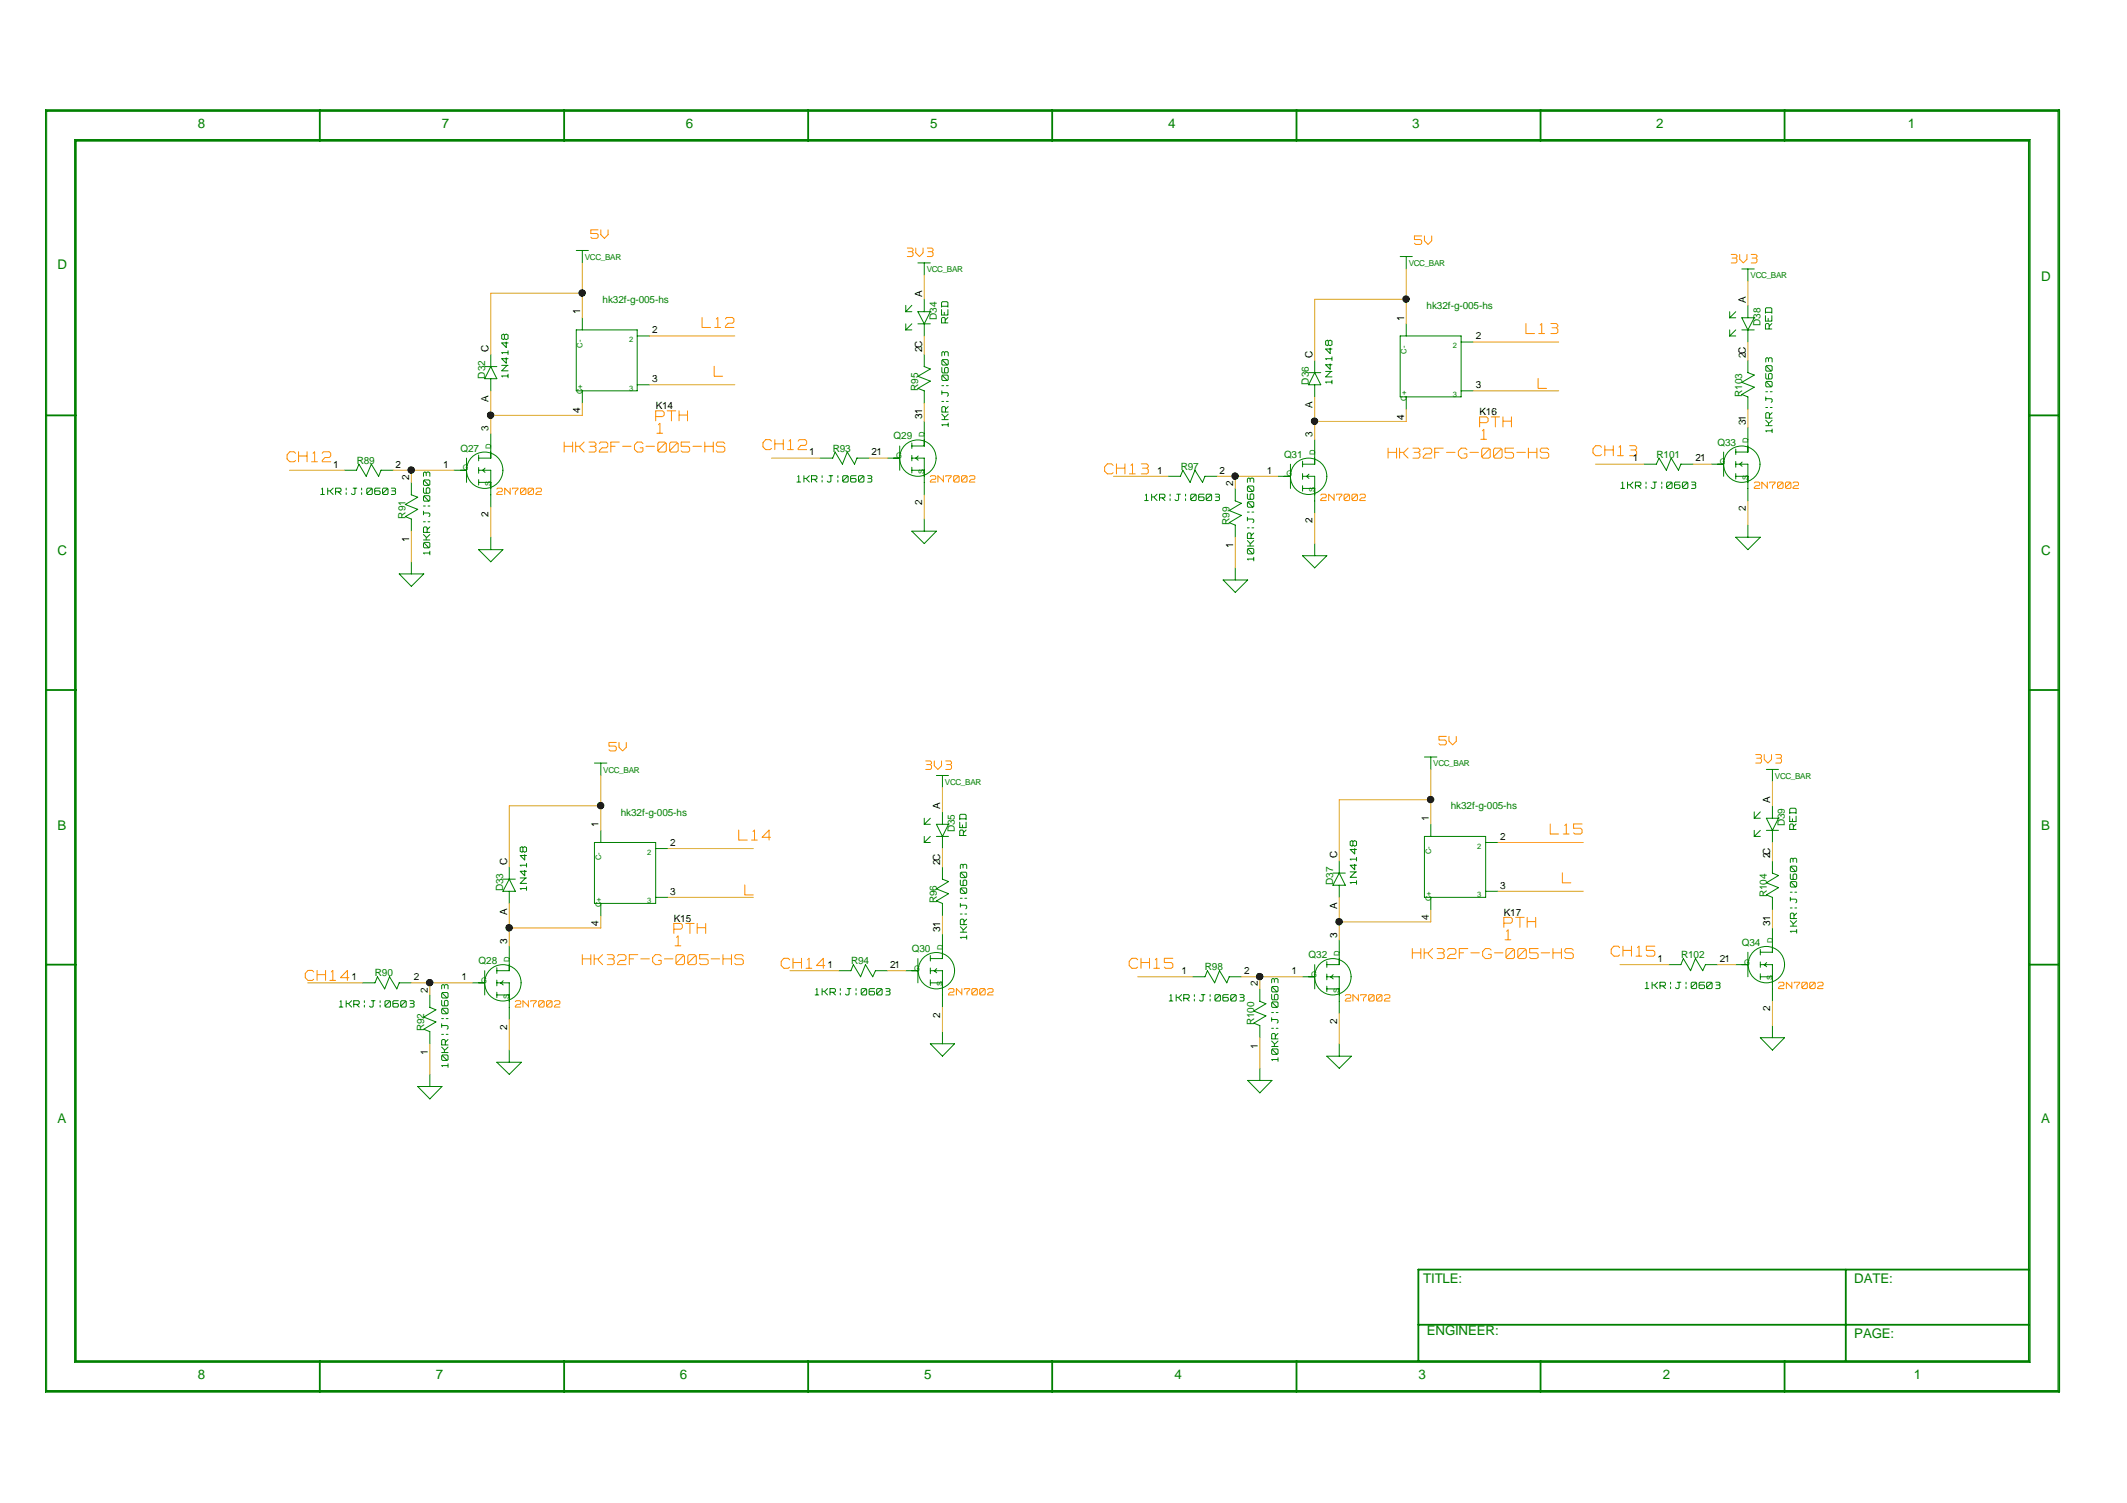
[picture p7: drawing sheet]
<svg xmlns="http://www.w3.org/2000/svg" width="297mm" height="210mm" viewBox="0 0 297 210" stroke-linecap="round" stroke-linejoin="round" font-family="sans-serif">
<defs><g id="words">
<g font-size="2.7" fill="#fff">
<text x="98" y="46">L12</text>
<text x="213.1" y="46.9">L13</text>
<text x="99.7" y="52.8">L</text>
<text x="91.6" y="59.1">PTH</text>
<text x="206.6" y="59.9">PTH</text>
<text x="214.8" y="54.5">L</text>
<text x="40.1" y="64.8">CH12</text>
<text x="78.8" y="63.4">HK32F-G-005-HS</text>
<text x="91.7" y="60.8">1</text>
<text x="106.6" y="63.1">CH12</text>
<text x="193.8" y="64.3">HK32F-G-005-HS</text>
<text x="206.8" y="61.7">1</text>
<text x="222.5" y="63.9">CH13</text>
<text x="154.3" y="66.5">CH13</text>
<text x="103.2" y="117.6">L14</text>
<text x="216.5" y="116.8">L15</text>
<text x="104" y="125.3">L</text>
<text x="218.2" y="123.6">L</text>
<text x="94.1" y="130.7">PTH</text>
<text x="210" y="129.8">PTH</text>
<text x="210.2" y="131.5">1</text>
<text x="42.6" y="137.2">CH14</text>
<text x="81.3" y="135">HK32F-G-005-HS</text>
<text x="94.3" y="132.4">1</text>
<text x="109.1" y="135.5">CH14</text>
<text x="157.7" y="135.5">CH15</text>
<text x="197.2" y="134.2">HK32F-G-005-HS</text>
<text x="225" y="133.8">CH15</text>
</g>
<g font-size="2.3" fill="#fff">
<text x="82.5" y="33.5">5V</text>
<text x="197.5" y="34.3">5V</text>
<text x="126.5" y="36">3V3</text>
<text x="241.6" y="36.9">3V3</text>
<text x="85" y="105.1">5V</text>
<text x="129.1" y="107.7">3V3</text>
<text x="201" y="104.2">5V</text>
<text x="245" y="106.8">3V3</text>
</g>
<g font-size="2" fill="#fff">
<text x="132.7" y="45.1" transform="rotate(-90 132.7 45.1)">RED</text>
<text x="247.8" y="45.9" transform="rotate(-90 247.8 45.9)">RED</text>
<text x="71.3" y="52.8" transform="rotate(-90 71.3 52.8)">1N4148</text>
<text x="186.4" y="53.6" transform="rotate(-90 186.4 53.6)">1N4148</text>
<text x="132.8" y="59.6" transform="rotate(-90 132.8 59.6)">1KR|J|0603</text>
<text x="247.8" y="60.4" transform="rotate(-90 247.8 60.4)">1KR|J|0603</text>
<text x="60.4" y="77.5" transform="rotate(-90 60.4 77.5)">10KR|J|0603</text>
<text x="175.4" y="78.3" transform="rotate(-90 175.4 78.3)">10KR|J|0603</text>
<text x="135.3" y="116.7" transform="rotate(-90 135.3 116.7)">RED</text>
<text x="251.2" y="115.8" transform="rotate(-90 251.2 115.8)">RED</text>
<text x="73.9" y="124.3" transform="rotate(-90 73.9 124.3)">1N4148</text>
<text x="189.8" y="123.5" transform="rotate(-90 189.8 123.5)">1N4148</text>
<text x="135.3" y="131.2" transform="rotate(-90 135.3 131.2)">1KR|J|0603</text>
<text x="251.2" y="130.3" transform="rotate(-90 251.2 130.3)">1KR|J|0603</text>
<text x="62.9" y="149.1" transform="rotate(-90 62.9 149.1)">10KR|J|0603</text>
<text x="178.8" y="148.2" transform="rotate(-90 178.8 148.2)">10KR|J|0603</text>
</g>
<g font-size="1.9" fill="#008000">
<text x="27.6" y="17.9">8</text>
<text x="61.7" y="17.9">7</text>
<text x="95.8" y="17.9">6</text>
<text x="129.9" y="17.9">5</text>
<text x="163.2" y="17.9">4</text>
<text x="197.2" y="17.9">3</text>
<text x="231.3" y="17.9">2</text>
<text x="266.4" y="17.9">1</text>
<text x="8" y="37.5">D</text>
<text x="285" y="39.2">D</text>
<text x="8" y="77.6">C</text>
<text x="285" y="77.6">C</text>
<text x="8" y="115.9">B</text>
<text x="285" y="115.9">B</text>
<text x="8" y="156.8">A</text>
<text x="285" y="156.8">A</text>
<text x="198.8" y="179.2">TITLE:</text>
<text x="259" y="179.2">DATE:</text>
<text x="199.3" y="186.5">ENGINEER:</text>
<text x="259" y="186.8">PAGE:</text>
<text x="27.6" y="192.6">8</text>
<text x="60.9" y="192.6">7</text>
<text x="95" y="192.6">6</text>
<text x="129.1" y="192.6">5</text>
<text x="164" y="192.6">4</text>
<text x="198.1" y="192.6">3</text>
<text x="232.2" y="192.6">2</text>
<text x="267.3" y="192.6">1</text>
</g>
<g font-size="1.7" fill="#fff">
<text x="44.8" y="69.2">1KR|J|0603</text>
<text x="69.4" y="69.2">2N7002</text>
<text x="111.3" y="67.5">1KR|J|0603</text>
<text x="129.9" y="67.5">2N7002</text>
<text x="159.9" y="70.1">1KR|J|0603</text>
<text x="184.4" y="70.1">2N7002</text>
<text x="226.4" y="68.4">1KR|J|0603</text>
<text x="245" y="68.4">2N7002</text>
<text x="47.4" y="140.8">1KR|J|0603</text>
<text x="72" y="140.8">2N7002</text>
<text x="113.8" y="139.1">1KR|J|0603</text>
<text x="132.5" y="139.1">2N7002</text>
<text x="163.3" y="140">1KR|J|0603</text>
<text x="187.9" y="140">2N7002</text>
<text x="229.7" y="138.2">1KR|J|0603</text>
<text x="248.4" y="138.2">2N7002</text>
</g>
<g font-size="1.4">
<text x="128.8" y="41.5" transform="rotate(-90 128.8 41.5)">A</text>
<text x="81" y="43.9" transform="rotate(-90 81 43.9)">1</text>
<text x="91.1" y="46.5">2</text>
<text x="196.1" y="44.8" transform="rotate(-90 196.1 44.8)">1</text>
<text x="206.1" y="47.4">2</text>
<text x="243.8" y="42.3" transform="rotate(-90 243.8 42.3)">A</text>
<text x="68.2" y="49.1" transform="rotate(-90 68.2 49.1)">C</text>
<text x="91.1" y="53.4">3</text>
<text x="128.8" y="49.1" transform="rotate(-90 128.8 49.1)">2C</text>
<text x="183.3" y="50" transform="rotate(-90 183.3 50)">C</text>
<text x="243.8" y="50" transform="rotate(-90 243.8 50)">2C</text>
<text x="68.2" y="56.2" transform="rotate(-90 68.2 56.2)">A</text>
<text x="81" y="57.7" transform="rotate(-90 81 57.7)">4</text>
<text x="91.6" y="57.1">K14</text>
<text x="128.8" y="58.5" transform="rotate(-90 128.8 58.5)">31</text>
<text x="183.3" y="57" transform="rotate(-90 183.3 57)">A</text>
<text x="196.1" y="58.6" transform="rotate(-90 196.1 58.6)">4</text>
<text x="206.1" y="54.2">3</text>
<text x="206.6" y="58">K16</text>
<text x="243.8" y="59.4" transform="rotate(-90 243.8 59.4)">31</text>
<text x="46.5" y="65.3">1</text>
<text x="55.2" y="65.3">2</text>
<text x="61.9" y="65.3">1</text>
<text x="68.2" y="60.2" transform="rotate(-90 68.2 60.2)">3</text>
<text x="113" y="63.6">1</text>
<text x="121.7" y="63.6">21</text>
<text x="183.3" y="61.1" transform="rotate(-90 183.3 61.1)">3</text>
<text x="228" y="64.4">1</text>
<text x="236.8" y="64.4">21</text>
<text x="57.1" y="67" transform="rotate(-90 57.1 67)">2</text>
<text x="128.8" y="70.5" transform="rotate(-90 128.8 70.5)">2</text>
<text x="161.6" y="66.1">1</text>
<text x="170.3" y="66.1">2</text>
<text x="172.2" y="67.9" transform="rotate(-90 172.2 67.9)">2</text>
<text x="176.9" y="66.1">1</text>
<text x="243.8" y="71.4" transform="rotate(-90 243.8 71.4)">2</text>
<text x="57.1" y="75.7" transform="rotate(-90 57.1 75.7)">1</text>
<text x="68.2" y="72.2" transform="rotate(-90 68.2 72.2)">2</text>
<text x="172.2" y="76.6" transform="rotate(-90 172.2 76.6)">1</text>
<text x="183.3" y="73.1" transform="rotate(-90 183.3 73.1)">2</text>
<text x="131.3" y="113" transform="rotate(-90 131.3 113)">A</text>
<text x="247.2" y="112.2" transform="rotate(-90 247.2 112.2)">A</text>
<text x="83.6" y="115.5" transform="rotate(-90 83.6 115.5)">1</text>
<text x="93.6" y="118.1">2</text>
<text x="186.7" y="119.9" transform="rotate(-90 186.7 119.9)">C</text>
<text x="199.5" y="114.7" transform="rotate(-90 199.5 114.7)">1</text>
<text x="209.5" y="117.3">2</text>
<text x="247.2" y="119.9" transform="rotate(-90 247.2 119.9)">2C</text>
<text x="70.8" y="120.7" transform="rotate(-90 70.8 120.7)">C</text>
<text x="93.6" y="124.9">3</text>
<text x="131.3" y="120.7" transform="rotate(-90 131.3 120.7)">2C</text>
<text x="209.5" y="124.1">3</text>
<text x="70.8" y="131.8" transform="rotate(-90 70.8 131.8)">3</text>
<text x="70.8" y="127.8" transform="rotate(-90 70.8 127.8)">A</text>
<text x="83.6" y="129.3" transform="rotate(-90 83.6 129.3)">4</text>
<text x="94.1" y="128.7">K15</text>
<text x="131.3" y="130.1" transform="rotate(-90 131.3 130.1)">31</text>
<text x="186.7" y="131" transform="rotate(-90 186.7 131)">3</text>
<text x="186.7" y="126.9" transform="rotate(-90 186.7 126.9)">A</text>
<text x="199.5" y="128.5" transform="rotate(-90 199.5 128.5)">4</text>
<text x="210" y="127.9">K17</text>
<text x="247.2" y="129.3" transform="rotate(-90 247.2 129.3)">31</text>
<text x="49.1" y="136.9">1</text>
<text x="57.8" y="136.9">2</text>
<text x="64.4" y="136.9">1</text>
<text x="115.6" y="135.2">1</text>
<text x="124.3" y="135.2">21</text>
<text x="165" y="136">1</text>
<text x="173.7" y="136">2</text>
<text x="175.6" y="137.8" transform="rotate(-90 175.6 137.8)">2</text>
<text x="180.3" y="136">1</text>
<text x="231.5" y="134.3">1</text>
<text x="240.2" y="134.3">21</text>
<text x="59.7" y="138.6" transform="rotate(-90 59.7 138.6)">2</text>
<text x="70.8" y="143.8" transform="rotate(-90 70.8 143.8)">2</text>
<text x="131.3" y="142.1" transform="rotate(-90 131.3 142.1)">2</text>
<text x="186.7" y="143" transform="rotate(-90 186.7 143)">2</text>
<text x="247.2" y="141.2" transform="rotate(-90 247.2 141.2)">2</text>
<text x="59.7" y="147.3" transform="rotate(-90 59.7 147.3)">1</text>
<text x="175.6" y="146.5" transform="rotate(-90 175.6 146.5)">1</text>
</g>
<g font-size="1.4" fill="#008000">
<text x="84.2" y="42.3">hk32f-g-005-hs</text>
<text x="130.8" y="44.7" transform="rotate(-90 130.8 44.7)">D34</text>
<text x="199.2" y="43.2">hk32f-g-005-hs</text>
<text x="245.9" y="45.5" transform="rotate(-90 245.9 45.5)">D38</text>
<text x="67.7" y="52.9" transform="rotate(-90 67.7 52.9)">D32</text>
<text x="182.8" y="53.7" transform="rotate(-90 182.8 53.7)">D36</text>
<text x="128.2" y="54.6" transform="rotate(-90 128.2 54.6)">R95</text>
<text x="243.3" y="55.4" transform="rotate(-90 243.3 55.4)">R103</text>
<text x="49.8" y="64.8">R89</text>
<text x="64.3" y="63.1">Q27</text>
<text x="116.3" y="63.1">R93</text>
<text x="124.8" y="61.4">Q29</text>
<text x="164.9" y="65.6">R97</text>
<text x="179.3" y="63.9">Q31</text>
<text x="231.4" y="63.9">R101</text>
<text x="239.9" y="62.2">Q33</text>
<text x="56.6" y="72.4" transform="rotate(-90 56.6 72.4)">R91</text>
<text x="171.7" y="73.3" transform="rotate(-90 171.7 73.3)">R99</text>
<text x="86.7" y="113.9">hk32f-g-005-hs</text>
<text x="202.6" y="113">hk32f-g-005-hs</text>
<text x="133.3" y="116.3" transform="rotate(-90 133.3 116.3)">D35</text>
<text x="249.3" y="115.4" transform="rotate(-90 249.3 115.4)">D39</text>
<text x="70.3" y="124.5" transform="rotate(-90 70.3 124.5)">D33</text>
<text x="186.2" y="123.6" transform="rotate(-90 186.2 123.6)">D37</text>
<text x="246.7" y="125.3" transform="rotate(-90 246.7 125.3)">R104</text>
<text x="130.8" y="126.2" transform="rotate(-90 130.8 126.2)">R96</text>
<text x="52.4" y="136.4">R90</text>
<text x="66.8" y="134.7">Q28</text>
<text x="118.9" y="134.7">R94</text>
<text x="127.3" y="132.9">Q30</text>
<text x="168.3" y="135.5">R98</text>
<text x="182.8" y="133.8">Q32</text>
<text x="234.8" y="133.8">R102</text>
<text x="243.2" y="132.1">Q34</text>
<text x="175.1" y="143.2" transform="rotate(-90 175.1 143.2)">R100</text>
<text x="59.2" y="144" transform="rotate(-90 59.2 144)">R92</text>
</g>
<g font-size="1.1" fill="#008000">
<text x="81.7" y="36.3">VCC_BAR</text>
<text x="129.4" y="38">VCC_BAR</text>
<text x="196.7" y="37.2">VCC_BAR</text>
<text x="244.5" y="38.9">VCC_BAR</text>
<text x="87.8" y="47.8">2</text>
<text x="81.4" y="48.6" transform="rotate(-90 81.4 48.6)">C-</text>
<text x="196.4" y="49.4" transform="rotate(-90 196.4 49.4)">C-</text>
<text x="202.9" y="48.7">2</text>
<text x="81.4" y="55.1" transform="rotate(-90 81.4 55.1)">C+</text>
<text x="87.8" y="54.6">3</text>
<text x="196.4" y="55.9" transform="rotate(-90 196.4 55.9)">C+</text>
<text x="202.9" y="55.4">3</text>
<text x="64.6" y="65.7">G</text>
<text x="68.6" y="62.8" transform="rotate(-90 68.6 62.8)">D</text>
<text x="125.1" y="64">G</text>
<text x="129.1" y="61" transform="rotate(-90 129.1 61)">D</text>
<text x="183.6" y="63.6" transform="rotate(-90 183.6 63.6)">D</text>
<text x="240.2" y="64.8">G</text>
<text x="244.1" y="61.9" transform="rotate(-90 244.1 61.9)">D</text>
<text x="68.5" y="67.9" transform="rotate(-90 68.5 67.9)">S</text>
<text x="129.1" y="66.2" transform="rotate(-90 129.1 66.2)">S</text>
<text x="179.7" y="66.5">G</text>
<text x="183.6" y="68.8" transform="rotate(-90 183.6 68.8)">S</text>
<text x="244.1" y="67" transform="rotate(-90 244.1 67)">S</text>
<text x="84.2" y="107.9">VCC_BAR</text>
<text x="200.2" y="107">VCC_BAR</text>
<text x="132" y="109.6">VCC_BAR</text>
<text x="247.9" y="108.8">VCC_BAR</text>
<text x="90.4" y="119.4">2</text>
<text x="199.9" y="119.3" transform="rotate(-90 199.9 119.3)">C-</text>
<text x="206.3" y="118.5">2</text>
<text x="83.9" y="120.2" transform="rotate(-90 83.9 120.2)">C-</text>
<text x="199.9" y="125.8" transform="rotate(-90 199.9 125.8)">C+</text>
<text x="206.3" y="125.3">3</text>
<text x="83.9" y="126.7" transform="rotate(-90 83.9 126.7)">C+</text>
<text x="90.4" y="126.2">3</text>
<text x="247.6" y="131.8" transform="rotate(-90 247.6 131.8)">D</text>
<text x="67.2" y="137.3">G</text>
<text x="71.2" y="134.3" transform="rotate(-90 71.2 134.3)">D</text>
<text x="127.7" y="135.6">G</text>
<text x="131.6" y="137.8" transform="rotate(-90 131.6 137.8)">S</text>
<text x="131.7" y="132.6" transform="rotate(-90 131.7 132.6)">D</text>
<text x="183.1" y="136.4">G</text>
<text x="187.1" y="133.5" transform="rotate(-90 187.1 133.5)">D</text>
<text x="243.6" y="134.7">G</text>
<text x="247.5" y="136.9" transform="rotate(-90 247.5 136.9)">S</text>
<text x="71.1" y="139.5" transform="rotate(-90 71.1 139.5)">S</text>
<text x="187" y="138.6" transform="rotate(-90 187 138.6)">S</text>
</g>
</g></defs>
<g fill="none" stroke="#008000" stroke-width=".25">
<path d="M6.3 15.4h281.3v179h-281.3zM10.6 19.7h272.7v170.4h-272.7zM44.7 15.4v4.3M78.8 15.4v4.3M112.9 15.4v4.3M146.9 15.4v4.3M181.1 15.4v4.3M215.1 15.4v4.3M249.2 15.4v4.3M6.3 58h4.3M283.3 58h4.3M6.3 96.4h4.3"/>
<path d="M283.3 96.4h4.3M6.3 134.7h4.3M283.3 134.7h4.3M257.8 177.3v12.8M283.3 177.3h-85.2v12.8M44.7 190.1v4.3M78.8 190.1v4.3M112.9 190.1v4.3M146.9 190.1v4.3M181.1 190.1v4.3M198.1 185h85.2M215.1 190.1v4.3"/>
<path d="M249.2 190.1v4.3"/>
</g>
<g fill="none" stroke="#008000" stroke-width=".14">
<path d="M6.5 15.6h280.9v178.6h-280.9zM10.4 19.5h273.1v170.8h-273.1zM80.5 35h1.7M81.3 35v1.7M128.2 36.7h1.7M129.1 36.7v1.7M195.5 35.8h1.7M196.4 35.8v1.8M243.2 37.6h1.8M244.1 37.6v1.7M67.7 51.2h1.7M68.5 49.5v1.7"/>
<path d="M68.5 52.9v1.7M68.5 51.2l.9 1.7h-1.7zM70.1 46.8l.2-.1 .1 .1 .3-.1 .3 .1M70.1 47.3l.2 .1 .1-.1 .3 .1 .3-.1M70.1 49.2l.1 .2M70.1 52.5l.1 .1M70.1 46.8v.5M70.1 47.9l.6 .6M70.1 50.1l.6 .6M70.1 51h.9M70.1 47.9h.9M70.1 49.2h.8"/>
<path d="M70.1 50.1h.9M70.1 51.8h.9M70.1 52.5h.8M70.4 46.8v.5M70.7 47.8v.7M70.7 50v.7M70.8 51.1l-.7 .7M71 46.8v.5M71 49v.5M71 52.3v.5M80.5 46.1h8.5v8.5h-8.5zM81.3 44.4v1.7"/>
<path d="M81.3 54.6v1.7M89 53.7h1.7M89 46.9h1.7M126.5 43.5h.8M126.5 42.6v.9M126.5 45.2v.9M126.5 46.1h.8M127.3 42.6l-.8 .9M127.3 45.2l-.8 .9M128.2 43.5h1.7l-.8 1.7zM128.2 45.2h1.7M129.1 41.8v1.7"/>
<path d="M129.1 45.2v1.7M129.1 49.5v1.7l.8 .3-1.7 1 1.7 .7-1.7 1 .9 .4v1.7M129.1 58.9v3.4h-1.8M131.5 42.3v.6M131.5 43.2v.8M131.5 44.5v.6M131.5 50.9l.2 .1M131.5 52l.2 .1M131.5 53l.2 .1M131.5 53.9h.3M131.5 56.1h.3M131.5 59.3l.2 .2"/>
<path d="M131.5 49.3v.4M131.5 50.4v.4M131.5 51.3v.6M131.5 52.5v.5M131.5 54.6v.5M131.5 57v.5M131.5 58.6h.9M131.5 57.8l.4 .4M131.5 42.8h.8M131.5 44h.9M131.5 45.1h.9M131.6 54.8h.6"/>
<path d="M131.6 57.5h.8M131.6 59.3h.8M131.6 42.1l-.1 .2M131.6 44.3l-.1 .2M131.7 56.8l-.2 .1M131.7 49.1l-.2 .1M131.7 50.3h.1M131.7 52.4v.1M131.7 50.2l-.2 .1M131.7 52.4l-.2 .1M131.7 44.3h.1M131.7 42.1h.5"/>
<path d="M131.7 49.1h.1M131.7 56.8h.2M131.7 50.4l.5 .5M131.7 50.2h.5M131.7 51h.5M131.7 52.1h.5M131.7 52.5l.5 .6M131.7 52.4h.5M131.7 53.1h.5M131.8 49.1l.1 .1M131.9 43.6v.4M131.9 44.3l.1 .2"/>
<path d="M131.9 49.3v.3M131.9 51.5v.4M131.9 58.3v.3M131.9 52h.1M131.9 56.8l.1 .1M132 58.2h.1M132 44.5v.6M132 49.1v.1M132 51.3l-.1 .1M132 57v.5M132.1 49.1h.1M132.1 51.3h.1"/>
<path d="M132.2 53.9h.2M132.2 56.1h.2M132.2 42.1l.2 .2M132.3 49.1l.1 .1M132.3 50.2l.1 .1M132.3 51.3l.1 .1M132.3 52.4l.1 .1M132.3 54.8l.1 .2M132.4 42.3v.6M132.4 43.2v.8M132.4 44.3l-.4 .4M132.4 57.8l-.3 .4"/>
<path d="M132.4 50.9l-.1 .1M132.4 52l-.1 .1M132.4 53l-.1 .1M132.4 49.3v.4M132.4 50.4v.4M132.4 51.5v.4M132.4 52.5v.5M132.4 55v.2M132.4 59.1v.5M132.4 55.2l-.1 .1M132.4 56.8l-.3 .3M182.8 52h1.6"/>
<path d="M183.6 50.3v1.7M183.6 53.7v1.7M183.6 52l.8 1.7h-1.6zM185.1 47.6l.3-.1 .1 .1 .3-.1 .2 .1M185.1 48.1l.3 .2 .1-.2 .3 .2 .2-.2M185.1 50.1l.2 .1M185.1 53.4l.2 .1M185.1 47.7v.4M185.1 48.7l.7 .7M185.1 50.9l.7 .7M185.1 51.9h.9M185.2 50.1h.8"/>
<path d="M185.2 48.7h.8M185.2 50.9h.8M185.2 52.6h.8M185.2 53.4h.8M185.5 47.7v.4M185.8 48.6v.7M185.8 50.8v.7M185.8 51.9l-.7 .7M186 47.7v.4M186 49.8v.5M186 53.1v.5M195.5 46.9h8.5v8.5h-8.5z"/>
<path d="M196.4 45.2v1.7M196.4 55.4v1.8M204 47.8h1.7M204 54.6h1.7M241.6 46.9h.8M241.6 44.4h.8M241.6 43.5v.9M241.6 46.1v.8M242.4 43.5l-.8 .9M242.4 46.1l-.8 .8M243.2 46.1h1.8M243.2 44.4h1.8l-.9 1.7z"/>
<path d="M244.1 42.6v1.8M244.1 46.1v1.7M244.1 50.3v1.7l.9 .4-1.8 1 1.8 .7-1.8 1 .9 .3v1.8M244.1 59.7v3.4h-1.7M246.5 43.2v.5M246.5 44.1v.7M246.5 45.4v.5M246.6 51.7l.1 .1M246.6 52.8l.1 .1M246.6 53.9l.1 .1M246.6 54.7h.2M246.6 56.9h.2"/>
<path d="M246.6 50.1v.5M246.6 51.2v.5M246.6 52.2v.6M246.6 53.4v.5M246.6 55.4v.5M246.6 57.8v.6M246.6 59.5h.9M246.6 58.7l.4 .4M246.6 43.6h.8M246.6 44.8h.8M246.6 45.9h.8M246.6 55.7h.7"/>
<path d="M246.6 58.4h.9M246.7 43l-.2 .1M246.7 45.2l-.2 .1M246.7 50l-.1 .1M246.7 51.1v.1M246.7 53.3v.1M246.7 51.1l-.1 .1M246.7 53.3l-.1 .1M246.7 57.6l-.1 .2M246.7 45.2h.2M246.7 43h.6M246.8 50h.1"/>
<path d="M246.8 57.6h.1M246.8 51.2l.5 .6M246.8 51.1h.5M246.8 51.8h.5M246.8 52.9h.5M246.8 53.4l.5 .6M246.8 53.3h.5M246.8 54h.5M246.8 50l.2 .1M246.9 44.5v.3M246.9 45.2l.2 .1M247 50.1v.4"/>
<path d="M247 52.3v.5M247 59.1v.3M247 52.8l.1 .1M247 57.6l.1 .2M247 59.1h.1M247.1 45.4v.5M247.1 50l-.1 .1M247.1 52.2l-.1 .1M247.1 57.8v.5M247.1 50h.2M247.1 52.2h.2M247.2 54.7h.3"/>
<path d="M247.2 56.9h.3M247.3 43l.1 .1M247.4 50l.1 .1M247.4 51.1l.1 .1M247.4 52.2l.1 .1M247.4 53.3l.1 .1M247.4 55.7l.1 .1M247.4 43.2v.5M247.4 44.1v.7M247.4 45.2l-.3 .3M247.5 51.7l-.1 .1M247.5 52.8l-.1 .1"/>
<path d="M247.5 53.9l-.1 .1M247.5 50.1v.5M247.5 51.2v.5M247.5 52.3v.5M247.5 53.4v.5M247.5 55.9v.1M247.5 59.9v.5M247.5 56.1l-.1 .1M247.5 57.6l-.4 .4M247.5 58.7l-.4 .3M44.8 69.1h.5M45 68.2l-.1 .1"/>
<path d="M45 68.2v.8M45.8 68.2v.9M45.8 68.6h.3M46.1 68.6v.1M46.2 68.7l.3 .4M46.5 68.2l-.4 .4M46.9 68.2h.6M46.9 68.2v.9M46.9 68.7h.6M47.3 68.7l.3 .4M47.5 68.2l.1 .1M47.6 68.6l-.1 .1"/>
<path d="M47.6 68.3v.2M48.1 65.7h1.7l.3-.9 1 1.7 .8-1.7 1 1.7 .3-.8h1.7M48.3 68.2v.2M48.3 68.8v.3M49.1 68.9l.1 .2M49.2 69.1h.2M49.3 68.2h.5M49.6 68.9l-.2 .2M49.6 68.2v.7M50.5 68.2v.2M50.5 68.8v.3M51.2 68.9l.2 .2"/>
<path d="M51.2 68.3v.6M51.4 68.2l-.2 .1M51.4 69.1h.4M51.4 68.2h.4M51.8 68.3l-.5 .6M51.9 68.3h.1M51.9 68.2l.1 .1M52 68.9l-.1 .2M52 68.3v.6M52.3 68.9l.2 .2M52.3 68.3v.6M52.5 68.6h-.1"/>
<path d="M52.5 68.2l-.2 .1M52.5 68.6h.4M52.5 69.1h.4M52.5 68.2h.6M53 68.6l.1 .1M53.1 68.7v.2M53.1 68.9l-.1 .2M53.4 68.9l.2 .2M53.4 68.3v.6M53.6 68.2l-.2 .1M53.6 69.1h.4M53.6 68.2h.4"/>
<path d="M54 68.3l-.5 .6M54.1 68.2l.1 .1M54.1 68.3h.1M54.2 68.9l-.1 .2M54.2 68.3v.6M54.7 69.1h.4M54.7 68.2h.4M54.7 68.6h.4M55.1 68.2l.1 .1M55.2 68.6v.1M55.2 68.3v.1M55.2 68.7v.2"/>
<path d="M55.2 68.9l-.1 .2M55.2 68.4l-.1 .2M57.4 67.4v1.7l.9 .3-1.7 1.1 1.7 .6-1.7 1.1 .8 .3v1.7M57.4 78.5v1.7M59.1 67.7l.2 .1M59.1 68.8l.2 .1M59.1 69.9l.2 .1M59.1 70.7h.3M59.1 72.9h.3M59.1 76.4l.2 .1M59.1 77.2l.2 .2M59.1 74.6l.4 .4"/>
<path d="M59.1 66.1v.4M59.1 67.2v.4M59.1 68.1v.6M59.1 69.4v.4M59.1 71.4v.5M59.1 73.8v.6M59.1 75.9v.4M59.1 75.4h.9M59.2 71.6h.7M59.2 74.4h.8M59.2 77.2h.8M59.3 65.9l-.2 .2"/>
<path d="M59.3 67.1v.1M59.3 69.3v.1M59.3 75.8v.1M59.3 67l-.2 .2M59.3 69.2l-.2 .2M59.3 73.6l-.2 .1M59.3 75.7l-.2 .2M59.3 65.9h.1M59.3 73.6h.2M59.3 75.9l.6 .6M59.3 67.2l.6 .5M59.3 67h.6"/>
<path d="M59.3 67.8h.6M59.3 68.9h.6M59.3 69.4l.6 .5M59.3 69.2h.6M59.3 70h.6M59.3 75.7h.6M59.3 76.5h.6M59.4 65.9l.1 .2M59.5 66.1v.3M59.5 68.3v.4M59.5 75.1v.3M59.5 68.8h.1"/>
<path d="M59.5 73.6l.1 .1M59.6 75h.1M59.6 65.9v.1M59.6 68.1l-.1 .2M59.6 73.8v.5M59.7 65.9h.2M59.7 68.1h.2M59.8 70.7h.2M59.8 72.9h.2M59.9 65.9l.1 .2M59.9 67l.1 .2M59.9 68.1l.1 .2"/>
<path d="M59.9 69.2l.1 .2M59.9 71.6l.1 .2M59.9 75.7l.1 .2M60 66.1v.4M60 67.2v.4M60 68.3v.4M60 69.4v.4M60 71.8v.2M60 75.9v.4M60 77v.5M60 67.7l-.1 .1M60 68.8l-.1 .1"/>
<path d="M60 69.9l-.1 .1M60 72l-.1 .2M60 76.4l-.1 .1M60 73.6l-.3 .3M60 74.6l-.3 .4M63.4 65.7h1.8M65.2 64v3.4M66.8 65.7h1.7v5.1M66.8 67.4h1.7M66.8 63.6v.8M66.8 65.3v.8M66.8 67v.7"/>
<path d="M66.8 76.8h3.4l-1.7 1.7zM67.4 65.7l.3 .3M67.7 65.4l-.3 .3M68.5 60.6v3.4h-1.7M68.5 75v1.8M111.3 67.3h.5M111.5 66.4l-.1 .2M111.5 66.5v.8M112.3 66.4v.9M112.3 66.8h.3M112.6 66.9h.1M112.7 67l.3 .3"/>
<path d="M113 66.4l-.4 .4M113.3 66.4h.6M113.3 66.5v.8M113.4 66.9h.5M113.7 67l.4 .3M114 66.4l.1 .2M114.1 66.8l-.1 .1M114.1 66.6v.2M114.6 64h1.7l.3-.9 1 1.7 .7-1.7 1 1.7 .4-.8h1.7M114.8 66.4v.3M114.8 67.1v.2M115.5 67.2l.2 .1"/>
<path d="M115.7 67.3h.2M115.8 66.4h.5M116 67.2l-.1 .1M116 66.5v.7M117 66.4v.3M117 67.1v.2M117.7 67.2l.1 .1M117.7 66.6v.6M117.8 66.4l-.1 .2M117.9 67.3h.4M117.9 66.4h.4M118.3 66.6l-.6 .6"/>
<path d="M118.3 66.6h.1M118.3 66.4l.1 .2M118.4 67.2l-.1 .1M118.4 66.6v.6M118.8 67.2l.1 .1M118.8 66.6v.6M118.9 66.8l-.1 .1M118.9 66.4l-.1 .2M119 66.8h.4M119 67.3h.4M119 66.4h.5M119.4 66.8l.1 .1"/>
<path d="M119.5 67v.2M119.5 67.2l-.1 .1M119.9 67.2l.1 .1M119.9 66.6v.6M120 66.4l-.1 .2M120.1 67.3h.4M120.1 66.4h.4M120.5 66.6l-.6 .6M120.5 66.6h.1M120.5 66.4l.1 .2M120.6 67.2l-.1 .1M120.6 66.6v.6"/>
<path d="M121.2 67.3h.4M121.2 66.4h.4M121.2 66.8h.4M121.6 66.4l.2 .2M121.7 66.9h.1M121.8 66.6h.1M121.8 67v.2M121.8 67.2l-.2 .1M121.8 66.7l-.2 .1M124 64h1.6M125.6 62.3v3.4M127.3 64h1.8v5.1"/>
<path d="M127.3 65.7h1.8M127.3 74.2h3.5l-1.7 1.7zM127.3 61.9v.7M127.3 63.6v.8M127.3 65.2v.9M127.9 64l.3 .3M128.2 63.7l-.3 .3M129.1 72.5v1.7M159.9 69.9h.5M160.1 69l-.1 .1M160.1 69.1v.8M160.8 69v.9"/>
<path d="M160.9 69.4h.3M161.2 69.4v.1M161.2 69.6l.4 .3M161.6 69l-.4 .4M161.9 69h.6M161.9 69.1v.8M162 69.5h.5M162.3 69.6l.4 .3M162.6 69l.1 .1M162.7 69.4l-.1 .1M162.7 69.2v.2M163.2 66.5h1.6l.4-.8 1 1.7 .7-1.7 1 1.7 .4-.9h1.7"/>
<path d="M163.4 69v.3M163.4 69.7v.2M164.1 69.8l.1 .1M164.3 69.9h.1M164.3 69h.5M164.6 69.8l-.1 .1M164.6 69.1v.6M165.6 69v.3M165.6 69.7v.2M166.3 69.8l.1 .1M166.3 69.2v.5M166.4 69l-.1 .1"/>
<path d="M166.5 69.9h.4M166.5 69h.4M166.9 69.2l-.6 .5M166.9 69.1h.1M166.9 69l.1 .1M167 69.8l-.1 .1M167 69.2v.5M167.4 69.8l.1 .1M167.4 69.2v.5M167.5 69.4l-.1 .1M167.5 69l-.1 .1M167.6 69.4h.4"/>
<path d="M167.6 69.9h.4M167.6 69h.5M168 69.4l.1 .1M168.1 69.6v.1M168.1 69.8l-.1 .1M168.4 69.8l.2 .1M168.4 69.2v.5M168.6 69l-.2 .1M168.6 69.9h.4M168.6 69h.4M169 69.2l-.5 .5M169.1 69.1h.1"/>
<path d="M169.1 69l.1 .1M169.2 69.8l-.1 .1M169.2 69.2v.5M169.7 69.9h.4M169.7 69h.4M169.8 69.4h.3M170.2 69l.1 .1M170.2 69.4l.1 .1M170.3 69.2h.1M170.3 69.6v.1M170.3 69.8l-.1 .1M170.3 69.3l-.1 .1"/>
<path d="M172.5 68.2v1.7l.9 .4-1.7 1 1.7 .7-1.7 1 .8 .3v1.7M172.5 79.3v1.7M174.2 75.5l.4 .4M174.2 68.5l.1 .1M174.2 69.6l.1 .1M174.2 70.7l.1 .1M174.2 71.5h.3M174.2 73.7h.3M174.2 77.2l.1 .2M174.2 78.1l.1 .1M174.2 66.9v.5M174.2 68v.5"/>
<path d="M174.2 69v.6M174.2 70.2v.5M174.2 72.2v.5M174.2 74.6v.6M174.2 76.8v.4M174.2 76.3h.9M174.2 72.5h.7M174.2 75.2h.9M174.2 78.1h.8M174.3 66.8l-.1 .1M174.3 67.9v.1M174.3 70.1v.1"/>
<path d="M174.3 76.6v.1M174.3 67.9l-.1 .1M174.3 70.1l-.1 .1M174.3 74.4l-.1 .2M174.3 76.6l-.1 .1M174.4 76.8l.5 .5M174.4 66.8h.1M174.4 74.4h.1M174.4 68l.5 .6M174.4 67.9h.5M174.4 68.6h.5M174.4 69.7h.5"/>
<path d="M174.4 70.2l.5 .6M174.4 70.1h.5M174.4 70.8h.5M174.4 76.6h.5M174.4 77.4h.5M174.5 66.8l.1 .1M174.6 66.9v.4M174.6 69.1v.5M174.6 75.9v.3M174.6 69.6l.1 .1M174.6 74.4l.1 .2M174.6 75.9h.1"/>
<path d="M174.7 66.8l-.1 .1M174.7 69l-.1 .1M174.7 74.6v.6M174.8 66.8h.1M174.8 69h.1M174.8 71.5h.3M174.8 73.7h.3M175 66.8l.1 .1M175 67.9l.1 .1M175 69l.1 .1M175 70.1l.1 .1M175 72.5l.1 .1"/>
<path d="M175 76.6l.1 .1M175.1 68.5l-.1 .1M175.1 69.6l-.1 .1M175.1 70.7l-.1 .1M175.1 66.9v.5M175.1 68v.5M175.1 69.1v.5M175.1 70.2v.5M175.1 72.7v.1M175.1 76.8v.4M175.1 77.8v.5M175.1 72.9l-.1 .1"/>
<path d="M175.1 77.2l-.1 .2M175.1 74.4l-.3 .4M175.1 75.5l-.3 .3M178.5 66.5h1.7M180.2 64.8v3.4M181.9 68.2h1.7M181.9 66.5h1.7v5.1M181.9 77.6h3.4l-1.7 1.7zM181.9 64.4v.8M181.9 66.1v.8M181.9 67.8v.8M182.5 66.5l.3 .3"/>
<path d="M182.8 66.2l-.3 .4M183.6 61.4v3.4h-1.7M183.6 75.9v1.7M226.4 68.2h.5M226.6 67.3l-.1 .2M226.6 67.4v.8M227.3 67.3v.9M227.3 67.7h.3M227.7 67.7v.1M227.7 67.9l.3 .3M228 67.3l-.3 .4M228.4 67.3h.6"/>
<path d="M228.4 67.4v.8M228.4 67.8h.6M228.8 67.9l.4 .3M229 67.3l.2 .2M229.2 67.7l-.2 .1M229.2 67.5v.2M229.6 64.8h1.7l.4-.8 1 1.7 .7-1.7 1 1.7 .3-.9h1.7M229.9 67.3v.3M229.9 68v.2M230.6 68.1l.1 .1M230.8 68.2h.1M230.8 67.3h.6"/>
<path d="M231.1 67.4v.6M231.1 68.1l-.1 .1M232.1 67.3v.3M232.1 68v.2M232.7 68.1l.2 .1M232.7 67.5v.5M232.9 67.3l-.2 .2M232.9 67.3h.4M232.9 68.2h.4M233.3 67.5l-.5 .5M233.4 67.5h.1M233.4 67.3l.1 .2"/>
<path d="M233.5 68.1l-.1 .1M233.5 67.5v.5M233.8 68.1l.2 .1M233.8 67.5v.5M234 67.7l-.1 .1M234 67.3l-.2 .2M234 67.3h.6M234 67.7h.4M234 68.2h.4M234.5 67.7l.1 .1M234.6 67.9v.1M234.6 68.1l-.1 .1"/>
<path d="M234.9 68.1l.2 .1M234.9 67.5v.5M235.1 67.3l-.2 .2M235.1 67.3h.4M235.1 68.2h.4M235.5 67.5l-.5 .5M235.6 67.5h.1M235.6 67.3l.1 .2M235.7 68.1l-.1 .1M235.7 67.5v.5M236.2 67.3h.4M236.2 68.2h.4"/>
<path d="M236.3 67.7h.3M236.7 67.3l.1 .2M236.7 67.7l.1 .1M236.8 67.5h.1M236.8 67.9v.1M236.8 68.1l-.1 .1M236.8 67.6l-.1 .1M239 64.8h1.7M240.7 63.1v3.4M242.4 64.8h1.7v5.1M242.4 75h3.4l-1.7 1.8zM242.4 66.5h1.7"/>
<path d="M242.4 62.7v.8M242.4 64.4v.8M242.4 66.1v.8M243 64.8l.3 .3M243.3 64.5l-.3 .4M244.1 73.3v1.7M246.6 60.2l.1 .1M246.6 60.2h.8M55.8 80.2h3.4l-1.8 1.7zM170.8 81h3.4l-1.7 1.7zM72.6 118.4l.3-.1 .1 .1 .3-.1 .2 .1M72.6 118.9l.3 .1 .1-.1 .3 .1 .2-.1"/>
<path d="M72.6 118.4v.4M72.6 119.5l.7 .6M72.7 119.5h.8M73 118.4v.4M73.3 119.4v.7M73.5 118.4v.4M83 117.7h8.6v8.5h-8.6zM83 106.6h1.8M83.9 106.6v1.7M83.9 116v1.7M91.6 118.5h1.7M129.1 114.3v.8"/>
<path d="M129.1 116.8v.9M129.1 117.7h.8M129.1 115.1h.8M129.9 114.3l-.8 .8M129.9 116.8l-.8 .9M130.8 115.1h1.7l-.9 1.7zM130.8 116.8h1.7M130.8 108.3h1.7M131.6 108.3v1.7M131.6 113.4v1.7M131.6 116.8v1.7M134 113.9v.6"/>
<path d="M134 114.8v.8M134 116.1v.6M134.1 114.4h.8M134.1 115.6h.8M134.1 116.7h.8M134.2 113.7l-.2 .1M134.2 115.9l-.2 .1M134.2 115.9h.2M134.2 113.7h.5M134.4 115.2v.3M134.4 115.9l.1 .1M134.5 116.1v.5"/>
<path d="M134.8 113.7l.1 .1M134.9 113.9v.6M134.9 114.8v.7M134.9 115.9l-.3 .4M188.6 117.5l.2-.1 .1 .1 .3-.1 .2 .1M188.6 118l.2 .2 .1-.2 .3 .2 .2-.2M188.6 120l.1 .1M188.6 117.6v.4M188.6 118.6l.6 .7M188.6 118.6h.8M188.6 120h.8M188.9 117.6v.4"/>
<path d="M189.2 118.5v.7M189.4 117.6v.4M189.4 119.7v.5M198.9 116.8h8.6v8.5h-8.6zM198.9 105.7h1.8M199.8 105.7v1.8M199.8 115.1v1.7M207.5 117.7h1.7M245 116.8h.8M245 114.3h.8M245 113.4v.9M245 116v.8"/>
<path d="M245.8 113.4l-.8 .9M245.8 116l-.8 .8M246.7 107.5h1.7M246.7 114.3h1.7l-.9 1.7zM246.7 116h1.7M247.5 107.5v1.6M247.5 112.5v1.8M247.5 116v1.7M249.9 113v.6M249.9 114v.7M249.9 115.2v.6M250 113.5h.8"/>
<path d="M250 114.7h.8M250 115.8h.8M250.1 112.9l-.2 .1M250.1 115.1l-.2 .1M250.1 115.1h.2M250.1 112.9h.6M250.1 119.9l-.1 .1M250.2 119.9h.1M250.3 119.9l.1 .1M250.3 114.4v.3M250.3 115.1l.1 .1M250.4 115.2v.6"/>
<path d="M250.5 119.9h-.1M250.6 119.9h.1M250.7 112.9l.1 .1M250.8 119.9l.1 .1M250.8 113v.6M250.8 114v.7M250.8 115.1l-.3 .3M47.6 139.8l-.1 .1M47.6 139.8v.8M48.3 139.8v.8M49.1 139.8l-.4 .3M49.4 139.8h.6"/>
<path d="M49.4 139.8v.8M50 139.8l.2 .1M50.2 139.9v.2M50.6 137.3h1.8l.3-.9 1 1.7 .7-1.7 1 1.7 .4-.8h1.6M50.9 139.8v.2M51.9 139.8h.5M52.1 139.8v.7M53.1 139.8v.2M53.8 139.9v.6M53.9 139.8l-.1 .1M53.9 139.8h.5M54.4 139.9l-.6 .6"/>
<path d="M54.4 139.9h.1M54.4 139.8l.1 .1M54.5 139.9v.6M54.9 139.9v.6M55 139.8l-.1 .1M55 139.8h.6M56 139.9v.6M56.1 139.8l-.1 .1M56.1 139.8h.5M56.6 139.9l-.6 .6M56.6 139.9h.1M56.6 139.8l.1 .1"/>
<path d="M56.7 139.9v.6M57.2 139.8h.5M57.7 139.8l.1 .1M57.8 139.9v.1M60 139v1.7l.9 .3-1.7 1 1.7 .7-1.7 1 .8 .4v1.7M61.7 139.2l.1 .2M61.7 137.7v.4M61.7 138.8v.4M61.7 139.7v.6M61.8 137.5l-.1 .1M61.8 138.7h.1M61.8 138.6l-.1 .1"/>
<path d="M61.8 137.5h.1M61.8 138.8l.6 .5M61.8 138.6h.6M61.8 139.4h.6M61.9 137.5l.2 .1M62.1 137.7v.3M62.1 139.9v.4M62.2 137.5l-.1 .1M62.2 139.7l-.1 .1M62.2 137.5h.2M62.2 139.7h.2M62.4 137.5l.2 .1"/>
<path d="M62.4 138.6l.2 .1M62.4 139.7l.2 .1M62.6 139.2l-.2 .2M62.6 137.7v.4M62.6 138.8v.4M62.6 139.9v.4M66 137.3h1.7M67.7 135.6v3.4M69.4 137.3h1.7v5.1M69.4 139h1.7M69.4 135.1v.8M69.4 136.9v.8"/>
<path d="M69.4 138.6v.7M69.9 137.3l.4 .3M70.2 122.8h1.8M70.3 137l-.4 .3M71.1 132.1v3.5h-1.7M71.1 122.8l.9 1.7h-1.8zM71.1 121.1v1.7M71.1 124.5v1.7M72.6 120.8l.2 .2M72.6 124.1l.2 .1M72.6 121.7l.7 .6M72.6 122.6h.9"/>
<path d="M72.7 120.8h.8M72.7 121.7h.8M72.7 123.4h.8M72.7 124.1h.8M73.3 121.6v.7M73.4 122.7l-.8 .7M73.5 120.6v.5M73.5 123.8v.5M83.9 126.2v1.7M91.6 125.3h1.7M113.8 139h.5M114.1 138.1l-.1 .1"/>
<path d="M114.1 138.1v.8M114.8 138.1v.9M114.9 138.4h.2M115.2 138.5v.1M115.2 138.6l.4 .4M115.6 138.1l-.4 .3M115.9 138.1h.6M115.9 138.1v.9M116 138.6h.5M116.3 138.6l.4 .4M116.5 138.1l.2 .1M116.7 138.4l-.2 .2"/>
<path d="M116.7 138.2v.2M117.1 135.6h1.7l.4-.9 1 1.7 .7-1.7 1 1.7 .4-.8h1.7M117.3 138.1v.2M117.3 138.7v.3M118.1 138.8l.1 .2M118.2 139h.2M118.3 138.1h.5M118.6 138.8l-.2 .2M118.6 138.1v.7M119.5 138.1v.2M119.5 138.7v.3M120.3 138.8l.1 .2"/>
<path d="M120.3 138.2v.6M120.4 138.1l-.1 .1M120.4 139h.5M120.4 138.1h.5M120.9 138.2l-.6 .6M120.9 138.2h.1M120.9 138.1l.1 .1M121 138.8l-.1 .2M121 138.2v.6M121.4 138.8l.1 .2M121.4 138.2v.6M121.5 138.4l-.1 .1"/>
<path d="M121.5 138.1l-.1 .1M121.5 138.4h.5M121.5 139h.5M121.5 138.1h.6M122 138.4l.1 .2M122.1 138.6v.2M122.1 138.8l-.1 .2M122.4 138.8l.2 .2M122.4 138.2v.6M122.6 138.1l-.2 .1M122.6 139h.4M122.6 138.1h.4"/>
<path d="M123 138.2l-.5 .6M123.1 138.2h.1M123.1 138.1l.1 .1M123.2 138.8l-.1 .2M123.2 138.2v.6M123.7 139h.4M123.7 138.1h.4M123.8 138.4h.3M124.2 138.1l.1 .1M124.2 138.5l.1 .1M124.3 138.3l-.1 .1M124.3 138.2v.1"/>
<path d="M124.3 138.6v.2M124.3 138.8l-.1 .2M126.5 135.6h1.7M128.2 133.9v3.4M129.9 137.3h1.7M129.9 135.6h1.7v5.1M129.9 133.4v.8M129.9 135.2v.8M129.9 136.8v.8M130.5 135.6l.3 .3M130.8 135.3l-.3 .3M131.6 121.1v1.7l.9 .3-1.7 1 1.7 .7-1.7 1 .8 .4v1.7"/>
<path d="M131.6 130.4v3.5h-1.7M134.1 122.4l.1 .2M134.1 123.5l.1 .2M134.1 124.6l.1 .2M134.1 125.4h.3M134.1 127.6h.3M134.1 130.9l.1 .1M134.1 120.9v.4M134.1 122v.4M134.1 122.9v.6M134.1 124.2v.4M134.1 126.2v.5"/>
<path d="M134.1 128.5v.6M134.1 130.2h.9M134.1 129.4l.4 .4M134.2 126.4h.6M134.2 129.1h.8M134.2 130.9h.8M134.2 120.7l-.1 .1M134.2 121.8v.1M134.2 124.1h.1M134.2 121.8l-.1 .1M134.2 124l-.1 .1M134.2 128.4l-.1 .1"/>
<path d="M134.3 120.7h.1M134.3 128.4h.2M134.3 122l.5 .5M134.3 121.8h.5M134.3 122.6h.5M134.3 123.7h.5M134.3 124.2l.5 .5M134.3 124h.5M134.3 124.8h.5M134.4 120.7l.1 .1M134.5 120.9v.3M134.5 123.1v.4"/>
<path d="M134.5 129.9v.2M134.5 123.5l.1 .1M134.5 128.4l.1 .1M134.5 129.8h.1M134.6 120.7l-.1 .1M134.6 122.9l-.1 .1M134.6 128.5v.6M134.7 120.7h.1M134.7 122.9h.1M134.7 125.4h.3M134.7 127.6h.3M134.9 120.7l.1 .1"/>
<path d="M134.9 121.8l.1 .1M134.9 122.9l.1 .1M134.9 124l.1 .1M134.9 126.4l.1 .1M135 122.4l-.1 .2M135 123.5l-.1 .2M135 124.6l-.1 .2M135 120.9v.4M135 122v.4M135 123.1v.4M135 124.2v.4M135 126.6v.2"/>
<path d="M135 130.7v.5M135 126.8l-.1 .1M135 128.4l-.3 .3M135 129.4l-.3 .4M163.3 139.8h.5M163.5 138.9l-.1 .1M163.5 139v.8M164.3 138.9v.9M164.3 139.3h.3M164.6 139.3v.1M164.7 139.5l.3 .3M165 138.9l-.4 .4"/>
<path d="M165.3 138.9h.6M165.3 139v.8M165.4 139.4h.5M165.7 139.5l.4 .3M165.9 138.9l.2 .1M166.1 139.3l-.2 .1M166.1 139.1v.1M166.5 136.4h1.8l.3-.8 1 1.7 .7-1.7 1 1.7 .4-.9h1.7M166.8 138.9v.3M166.8 139.5v.3M167.5 139.7l.1 .1M167.7 139.8h.2"/>
<path d="M167.8 138.9h.5M168 139.7l-.1 .1M168 139v.6M169 138.9v.3M169 139.5v.3M169.7 139.7l.1 .1M169.7 139.1v.5M169.8 138.9l-.1 .1M169.8 139.8h.5M169.8 138.9h.5M170.3 139.1l-.6 .5M170.3 139h.1"/>
<path d="M170.3 138.9l.1 .1M170.4 139.7l-.1 .1M170.4 139.1v.5M170.8 139.7l.1 .1M170.8 139.1v.5M170.9 139.3l-.1 .1M170.9 138.9l-.1 .1M170.9 139.3h.5M170.9 139.8h.5M170.9 138.9h.6M171.4 139.3l.1 .1M171.5 139.5v.1"/>
<path d="M171.5 139.7l-.1 .1M171.9 139.7l.1 .1M171.9 139.1v.5M172 138.9l-.1 .1M172 139.8h.5M172 138.9h.5M172.5 139.1l-.6 .5M172.5 139h.1M172.5 138.9l.1 .1M172.6 139.7l-.1 .1M172.6 139.1v.5M173.1 139.8h.5"/>
<path d="M173.1 138.9h.5M173.2 139.3h.4M173.6 138.9l.1 .1M173.7 139.3v.1M173.7 139.1h.1M173.7 139.5v.1M173.7 139.7l-.1 .1M173.7 139.2l-.1 .1M175.9 138.1v1.7l.9 .4-1.7 1 1.7 .7-1.7 1 .8 .3v1.7M177.6 138.4l.1 .1M177.6 139.5l.1 .1M177.6 136.8v.5"/>
<path d="M177.6 137.9v.5M177.6 138.9v.6M177.7 136.7l-.1 .1M177.7 137.8v.1M177.7 140v.1M177.7 137.8l-.1 .1M177.7 139.9l-.1 .2M177.8 136.7h.1M177.8 137.9l.5 .6M177.8 137.8h.5M177.8 138.5h.5M177.8 139.6h.5"/>
<path d="M177.8 139.9h.5M177.8 136.7l.2 .1M178 136.8v.4M178 139v.5M178 139.5l.1 .1M178.1 136.7l-.1 .1M178.1 138.9l-.1 .1M178.1 136.7h.2M178.1 138.9h.2M178.4 136.7l.1 .1M178.4 137.8l.1 .1M178.4 138.9l.1 .1"/>
<path d="M178.4 139.9l.1 .2M178.5 138.4l-.1 .1M178.5 139.5l-.1 .1M178.5 136.8v.5M178.5 137.9v.5M178.5 139v.5M181.9 136.4h1.7M183.6 134.7v3.4M185.3 136.4h1.7v5.1M185.3 138.1h1.7M185.3 134.3v.8M185.3 136v.8"/>
<path d="M185.3 137.7v.8M185.8 136.4l.4 .3M186.1 121.9h1.8M186.2 136.1l-.4 .4M187 120.2v1.7M187 123.6v1.7M187 131.3v3.4h-1.7M187 121.9l.9 1.7h-1.8zM188.6 123.2l.1 .2M188.6 120.8l.6 .7M188.6 121.8h.8M188.6 120.8h.8"/>
<path d="M188.6 122.5h.8M188.6 123.2h.8M189.2 120.7v.7M189.3 121.8l-.7 .7M189.4 123v.5M199.8 125.3v1.8M207.5 124.5h1.7M229.7 138.1h.6M230 137.2l-.1 .1M230 137.2v.8M230.7 137.2v.9M230.8 137.6h.3"/>
<path d="M231.1 137.6v.1M231.1 137.7l.4 .4M231.5 137.2l-.4 .4M231.8 137.2h.6M231.8 137.2v.9M231.9 137.7h.5M232.2 137.7l.4 .4M232.5 137.2l.1 .1M232.6 137.6l-.1 .1M232.6 137.3v.2M233 134.7h1.7l.4-.8 1 1.7 .7-1.7 1 1.7 .4-.9h1.7M233.3 137.2v.2"/>
<path d="M233.3 137.8v.3M234 137.9l.1 .2M234.1 138.1h.2M234.2 137.2h.5M234.5 137.9l-.1 .2M234.5 137.2v.7M235.5 137.2v.2M235.5 137.8v.3M236.2 137.9l.1 .2M236.2 137.3v.6M236.3 137.2l-.1 .1M236.3 138.1h.5"/>
<path d="M236.3 137.2h.5M236.8 137.3l-.6 .6M236.8 137.3h.1M236.8 137.2l.1 .1M236.9 137.9l-.1 .2M236.9 137.3v.6M237.3 137.9l.1 .2M237.3 137.3v.6M237.4 137.6h-.1M237.4 137.2l-.1 .1M237.4 137.6h.5M237.4 138.1h.5"/>
<path d="M237.4 137.2h.6M237.9 137.6l.1 .1M238 137.7v.2M238 137.9l-.1 .2M238.3 137.9l.2 .2M238.3 137.3v.6M238.5 137.2l-.2 .1M238.5 138.1h.4M238.5 137.2h.4M238.9 137.3l-.5 .6M239 137.3h.1M239 137.2l.1 .1"/>
<path d="M239.1 137.9l-.1 .2M239.1 137.3v.6M239.6 138.1h.4M239.6 137.2h.4M239.7 137.6h.3M240.1 137.2l.1 .1M240.1 137.6l.1 .1M240.2 137.3v.1M240.2 137.7v.2M240.2 137.9l-.1 .2M240.2 137.4l-.1 .2M242.4 134.7h1.7"/>
<path d="M244.1 133v3.4M245.8 136.4h1.7M245.8 134.7h1.7v5.1M245.8 132.6v.8M245.8 134.3v.8M245.8 136v.8M246.4 134.7l.3 .3M246.7 134.4l-.3 .4M247.5 120.2v1.7l.9 .4-1.7 1 1.7 .7-1.7 1 .8 .3v1.8M247.5 129.6v3.4h-1.7M250 121.6l.1 .1M250 122.7l.1 .1"/>
<path d="M250 123.8l.1 .1M250 124.6h.3M250 126.8h.3M250 130.1l.1 .1M250 120v.5M250 121.1v.5M250 122.1v.6M250 123.3v.4M250 125.3v.5M250 127.7v.6M250 129.3h.9M250 128.6l.4 .4"/>
<path d="M250.1 125.6h.6M250.1 128.3h.8M250.1 130.1h.8M250.1 121v.1M250.1 123.2h.1M250.1 121l-.1 .1M250.1 123.1l-.1 .1M250.1 127.5l-.1 .1M250.2 127.5h.2M250.2 121.1l.5 .6M250.2 121h.5M250.2 121.7h.5"/>
<path d="M250.2 122.8h.5M250.2 123.3l.5 .5M250.2 123.1h.5M250.2 123.9h.5M250.4 120v.4M250.4 122.2v.5M250.4 129v.3M250.4 122.7l.1 .1M250.4 127.5l.1 .1M250.4 129h.1M250.5 122.1l-.1 .1M250.5 127.7v.5"/>
<path d="M250.6 122.1h.1M250.7 124.6h.2M250.7 126.8h.2M250.8 121l.1 .1M250.8 122.1l.1 .1M250.8 123.1l.1 .1M250.8 125.6l.1 .1M250.9 121.6l-.1 .1M250.9 122.7l-.1 .1M250.9 123.8l-.1 .1M250.9 120v.5M250.9 121.1v.5"/>
<path d="M250.9 122.2v.5M250.9 123.3v.4M250.9 125.7v.2M250.9 129.8v.5M250.9 126l-.1 .1M250.9 127.5l-.3 .4M250.9 128.6l-.3 .3M47.4 140.6h.5M48.4 140.1h.3M48.7 140.2v.1M48.8 140.3l.3 .3M49.4 140.3h.6"/>
<path d="M49.8 140.3l.4 .3M50.2 140.1l-.2 .2M50.9 140.4v.2M51.6 140.5l.1 .1M51.8 140.6h.1M52.1 140.5l-.1 .1M53.1 140.4v.2M53.8 140.5l.1 .1M53.9 140.6h.5M54.5 140.5l-.1 .1M54.9 140.5l.1 .1M55 140.1l-.1 .1"/>
<path d="M55 140.1h.5M55 140.6h.5M55.5 140.1l.1 .2M55.6 140.3v.2M55.6 140.5l-.1 .1M56 140.5l.1 .1M56.1 140.6h.5M56.7 140.5l-.1 .1M57.2 140.6h.5M57.3 140.1h.4M57.7 140.2l.1 .1M57.8 140.3v.2"/>
<path d="M57.8 140.5l-.1 .1M57.8 140l-.1 .1M58.3 151.7h3.4l-1.7 1.8zM60 150v1.7M61.7 146.2l.4 .4M61.7 140.3l.1 .2M61.7 141.4l.1 .2M61.7 142.3h.2M61.7 144.5h.2M61.7 148l.1 .1M61.7 148.8l.1 .1M61.7 141v.4"/>
<path d="M61.7 143v.5M61.7 145.3v.6M61.7 147.5v.4M61.7 147h.9M61.7 143.2h.7M61.7 145.9h.9M61.7 148.8h.8M61.8 140.9h.1M61.8 147.4v.1M61.8 140.8l-.1 .1M61.8 145.2l-.1 .1M61.8 147.3l-.1 .2"/>
<path d="M61.8 145.2h.2M61.8 140.5h.6M61.8 141l.6 .5M61.8 140.8h.6M61.8 141.6h.6M61.8 147.5l.6 .6M61.8 147.3h.6M61.8 148.1h.6M62.1 146.7v.3M62.1 140.3v.1M62.1 145.2l.1 .1M62.1 146.6h.1"/>
<path d="M62.2 145.3v.6M62.3 142.3h.3M62.3 144.5h.3M62.4 140.8l.2 .1M62.4 143.2l.2 .2M62.4 147.3l.2 .2M62.6 140.3l-.2 .2M62.6 141.4l-.2 .2M62.6 141v.4M62.6 143.4v.2M62.6 147.5v.4M62.6 148.6v.5"/>
<path d="M62.6 143.6l-.2 .1M62.6 148l-.2 .1M62.6 145.2l-.4 .3M62.6 146.2l-.4 .4M69.4 148.4h3.4l-1.7 1.6zM71.1 146.7v1.7M129.9 145.8h3.4l-1.7 1.7zM131.6 144.1v1.7M174.2 150.9h3.4l-1.7 1.7zM175.9 149.2v1.7M177.6 145.4l.4 .4M177.6 140.6l.1 .1"/>
<path d="M177.6 141.4h.2M177.6 143.6h.2M177.6 147.1l.1 .1M177.6 148l.1 .1M177.6 140.1v.4M177.6 142.1v.5M177.6 144.5v.6M177.6 146.7v.4M177.6 146.1h.9M177.6 142.4h.7M177.6 145.1h.9M177.6 148h.8"/>
<path d="M177.7 146.5v.1M177.7 144.3l-.1 .2M177.7 146.5l-.1 .1M177.8 146.7l.5 .5M177.8 144.3h.1M177.8 140.1l.5 .5M177.8 140.7h.5M177.8 146.5h.5M177.8 147.2h.5M178 144.3l.1 .2M178 145.8v.3M178 145.8h.1"/>
<path d="M178.1 144.5v.5M178.2 141.4h.3M178.2 143.6h.3M178.4 142.4l.1 .1M178.4 146.5l.1 .1M178.5 140.6l-.1 .1M178.5 140.1v.4M178.5 142.6v.1M178.5 146.7v.4M178.5 147.7v.5M178.5 142.8l-.1 .1M178.5 147.1l-.1 .1"/>
<path d="M178.5 144.3l-.4 .4M178.5 145.4l-.4 .3M185.3 147.5h3.4l-1.7 1.7zM187 145.8v1.7M245.8 144.9h3.4l-1.7 1.8zM247.5 143.2v1.7"/>
<circle cx="67.7" cy="65.7" r="2.55"/>
<circle cx="128.2" cy="64" r="2.55"/>
<circle cx="182.7" cy="66.5" r="2.55"/>
<circle cx="243.2" cy="64.8" r="2.55"/>
<circle cx="70.2" cy="137.3" r="2.55"/>
<circle cx="130.8" cy="135.6" r="2.55"/>
<circle cx="186.1" cy="136.4" r="2.55"/>
<circle cx="246.7" cy="134.7" r="2.55"/>
</g>
<g fill="none" stroke="#ff8c00" stroke-width=".14">
<path d="M82.5 33.1l.2 .2M82.5 32.1v.5M82.5 32.6h.8M82.5 32.1h1M82.7 33.3h.6M83.4 32.6l.1 .2M83.5 33.1l-.1 .2M83.5 32.8v.3M83.9 32.8l.5 .4M83.9 32.1v.6M84.9 32.1v.6M84.9 32.8l-.5 .5"/>
<path d="M126.7 35.8h.6M126.7 34.6h.6M126.8 35.2h.5M127.3 34.6l.2 .2M127.4 35.2l.1 .1M127.5 34.9h.1M127.5 35.4v.2M127.5 35.7l-.2 .1M127.5 35l-.2 .2M127.9 35.3l.5 .5M127.9 34.6v.7M128.9 34.6v.7"/>
<path d="M128.9 35.3l-.5 .5M129.5 35.8h.6M129.5 34.6h.6M129.6 35.2h.5M130.1 34.6l.2 .2M130.2 35.2l.1 .1M130.3 34.9h.1M130.3 35.4v.2M130.3 35.7l-.2 .1M130.3 35l-.2 .2M197.5 34l.2 .1M197.5 32.9v.6"/>
<path d="M197.6 33.5h.7M197.6 32.9h.9M197.7 34.1h.6M198.4 33.5l.1 .1M198.5 34l-.1 .1M198.5 33.7v.2M198.9 33.6l.5 .5M198.9 32.9v.7M199.9 32.9v.7M199.9 33.6l-.5 .5M241.8 36.7h.6M241.8 35.5h.6"/>
<path d="M241.9 36h.5M242.4 35.5l.2 .2M242.4 36.1l.2 .1M242.6 35.7v.1M242.6 36.3v.2M242.6 36.5l-.2 .2M242.6 35.9l-.2 .1M243 36.2l.4 .5M243 35.5v.7M244 35.5v.7M244 36.2l-.5 .5M244.6 36.7h.6"/>
<path d="M244.6 35.5h.6M244.7 36h.5M245.2 35.5l.2 .2M245.2 36.1l.2 .1M245.4 35.7v.1M245.4 36.3v.2M245.4 36.5l-.2 .2M245.4 35.9l-.2 .1M91.6 57.4h.9M91.6 57.4v1.4M91.6 58.2h.9M92.2 59.1l-.3 .2"/>
<path d="M92.2 59.2v1.3M92.5 57.4l.3 .2M92.8 58l-.3 .2M92.8 57.6v.3M93.2 57.4h1.2M93.8 57.4v1.4M94.8 57.4v1.4M94.9 58h1.1M96 57.4v1.4M98 44.3v1.4M98.1 45.7h1.1M99.7 51.2v1.3"/>
<path d="M99.8 52.5h1.1M99.8 45.7h.8M100.2 44.3l-.2 .2M100.2 44.4v1.3M101.3 45.6v.1M101.3 45.7h1.2M101.5 44.3l-.2 .2M101.5 44.3h.7M101.7 45.1l-.4 .5M101.7 45.1h.5M102.3 44.3l.2 .2M102.5 44.6v.3"/>
<path d="M102.5 44.9l-.2 .2M206.6 58.2h1M206.6 58.3v1.3M206.7 59h.9M207.2 60l-.2 .2M207.6 58.2l.2 .2M207.8 58.8l-.2 .2M207.8 58.5v.3M208.2 58.2h1.2M208.8 58.3v1.3M209.9 58.2v1.4M209.9 58.8h1.1"/>
<path d="M211.1 58.2v1.4M213.1 45.2v1.4M213.1 46.6h1.2M214.8 52.8v1.4M214.8 54.2h1.2M214.9 46.6h.8M215.3 45.2l-.2 .2M215.3 45.2v1.3M216.6 46.6h.7M216.6 45.2h.7M216.7 45.8h.6M217.3 45.2l.3 .2"/>
<path d="M217.4 45.8l.2 .2M217.6 45.4v.2M217.6 46v.4M217.6 46.4l-.3 .2M217.6 45.6l-.3 .2M40.1 63.6v.5M40.1 64.1l.4 .4M40.5 63.1l-.4 .4M40.5 63.1h.5M40.5 64.5h.5M41.1 63.1l.2 .2M41.3 64.3l-.2 .2"/>
<path d="M41.7 63.1v1.4M41.7 63.7h1.1M42.9 63.1v1.4M43.5 64.5h.8M43.9 63.1l-.2 .2M43.9 63.1v1.3M45 64.4v.1M45 64.5h1.2M45.2 63.1l-.2 .2M45.2 63.1h.7M45.4 63.9l-.4 .4M45.4 63.9h.5"/>
<path d="M46 63.1l.2 .2M46.2 63.3v.3M46.2 63.7l-.2 .2M69.4 69v.1M69.4 69.1h.7M69.5 68.2l-.1 .1M69.6 68.2h.4M69.6 68.7l-.2 .2M69.7 68.7h.3M70 68.2l.1 .1M70.1 68.3v.2M70.1 68.6l-.1 .1"/>
<path d="M70.5 68.2l.7 .7M70.5 68.2v.9M71.2 68.2v.9M71.6 68.2v.1M71.6 68.2h.7M72 68.7v.4M72.3 68.3l-.3 .4M72.3 68.2v.1M72.7 68.9l.1 .2M72.7 68.3v.6M72.8 68.2l-.1 .1M72.9 68.2h.4"/>
<path d="M72.9 69.1h.4M73.3 68.3l-.6 .6M73.3 68.3h.1M73.3 68.2l.1 .1M73.4 68.9l-.1 .2M73.4 68.3v.6M73.7 68.9l.2 .2M73.7 68.3v.6M73.9 68.2l-.2 .1M73.9 68.2h.4M73.9 69.1h.4M74.3 68.3l-.5 .6"/>
<path d="M74.4 68.3h.1M74.4 68.2l.1 .1M74.5 68.3v.6M74.5 68.9l-.1 .2M74.8 69v.1M74.9 69.1h.7M75 68.2l-.2 .1M75 68.2h.4M75.1 68.7l-.3 .2M75.1 68.7h.3M75.5 68.2l.1 .1M75.6 68.3v.2"/>
<path d="M75.6 68.6l-.1 .1M78.8 61.7v1.4M78.8 62.3h1.1M80 61.7v1.4M80.4 61.7v1.4M80.4 62.3h.5M81 62.4v.1M81 62.6l.6 .5M81.6 61.7l-.6 .6M82.3 61.7h.7M82.3 63.1h.7M82.4 62.3h.6"/>
<path d="M83 61.7l.2 .2M83.1 62.4l.1 .1M83.2 62v.1M83.2 62.6v.3M83.2 63l-.2 .1M83.2 62.2l-.2 .1M83.7 63v.1M83.7 63.1h1.2M83.9 61.7l-.2 .2M83.9 61.7h.7M84.1 62.5l-.4 .5M84.1 62.5h.5"/>
<path d="M84.7 61.7l.2 .2M84.9 62v.3M84.9 62.3l-.2 .2M85.3 61.7h1.2M85.3 61.8v1.3M85.3 62.3h.6M87 62.3h1.1M88.6 62.8l.4 .3M88.6 62.2v.5M89 61.7l-.4 .5M89 61.7h.5M89 63.1h.5"/>
<path d="M89.4 62.5h.3M89.6 61.7l.2 .2M89.8 63l-.2 .1M89.8 62.5v.4M90.2 62.3h1.2M91.7 60.5h.8M91.9 63l.1 .1M91.9 62v.9M92 61.7l-.1 .2M92.1 61.7h.7M92.1 63.1h.7M92.8 62l-.9 .9"/>
<path d="M92.8 61.9h.2M92.8 61.7l.2 .2M93 63l-.2 .1M93 62v.9M93.5 63l.2 .1M93.5 62v.9M93.7 61.7l-.2 .2M93.7 61.7h.7M93.7 63.1h.7M94.4 62l-.8 .9M94.5 61.9h.2M94.5 61.7l.2 .2"/>
<path d="M94.7 63l-.2 .1M94.7 62v.9M95.1 63l.2 .1M95.1 61.7v.6M95.2 61.7h1.1M95.2 62.3h.9M95.3 63.1h.8M96.1 62.3l.2 .2M96.3 63l-.2 .1M96.3 62.6v.3M96.8 62.3h1.2M98.4 61.7v1.4"/>
<path d="M98.5 62.3h1.1M99.6 61.7v1.4M100 61.9v.2M100 62.2l.2 .1M100 63l.2 .1M100.2 61.7l-.1 .2M100.2 61.7h.8M100.2 62.3h.8M100.2 63.1h.8M101 61.7l.2 .2M101 62.3l.2 .2M101.2 62.6v.3"/>
<path d="M101.2 63l-.2 .1M106.6 61.9v.5M106.6 62.4l.3 .4M106.9 61.4l-.3 .4M107 62.8h.5M107 61.4h.5M107.5 61.4l.2 .2M107.7 62.6l-.2 .2M108.2 61.4v1.4M108.2 62h1.1M109.4 61.4v1.4M110 62.8h.8"/>
<path d="M110.4 61.4l-.2 .2M110.4 61.4v1.4M111.5 62.7v.1M111.5 62.8h1.1M111.6 61.4l-.1 .2M111.7 61.4h.7M111.8 62.2l-.3 .4M111.9 62.2h.5M112.4 61.4l.2 .2M112.6 61.7v.2M112.6 62l-.2 .2M129.9 67.2v.1"/>
<path d="M130 67.3h.7M130 66.4l-.1 .2M130.1 66.4h.4M130.2 66.9l-.3 .3M130.2 66.9h.3M130.6 66.4l.1 .2M130.7 66.6v.2M130.7 66.8l-.1 .1M131 66.4l.7 .8M131 66.5v.8M131.7 66.4v.9M132.1 66.4v.2"/>
<path d="M132.1 66.4h.7M132.5 67v.3M132.8 66.6l-.3 .3M132.8 66.4v.2M133.2 67.2l.1 .1M133.2 66.6v.6M133.3 66.4l-.1 .2M133.3 66.4h.5M133.3 67.3h.5M133.8 66.6l-.6 .6M133.8 66.6h.1M133.8 66.4l.1 .2"/>
<path d="M133.9 67.2l-.1 .1M133.9 66.6v.6M134.3 67.2l.1 .1M134.3 66.6v.6M134.4 66.4l-.1 .2M134.5 66.4h.4M134.5 67.3h.4M134.9 66.6l-.6 .6M134.9 66.6h.1M134.9 66.4l.1 .2M135 66.6v.6M135 67.2l-.1 .1"/>
<path d="M135.4 67.2v.1M135.4 67.3h.7M135.5 66.4l-.1 .2M135.6 66.4h.4M135.6 66.9l-.2 .3M135.7 66.9h.3M136 66.4l.1 .2M136.1 66.6v.2M136.1 66.8l-.1 .1M154.3 65.2v.6M154.3 65.8l.3 .4M154.6 64.8l-.3 .4"/>
<path d="M154.7 66.2h.5M154.7 64.8h.5M155.2 64.8l.2 .2M155.4 66l-.2 .2M155.9 64.8v1.4M156 65.4h1.1M157.1 64.8v1.4M157.7 66.2h.8M158.2 64.8l-.3 .2M158.2 64.8v1.3M159.4 66.2h.7M159.4 64.8h.7"/>
<path d="M159.6 65.4h.5M160.1 64.8l.3 .2M160.2 65.4l.2 .2M160.4 65v.2M160.4 65.6v.4M160.4 66l-.3 .2M160.4 65.2l-.3 .2M184.4 69.8v.1M184.5 69.9h.7M184.6 69l-.2 .1M184.6 69h.4M184.7 69.5l-.3 .3"/>
<path d="M184.7 69.5h.3M185.1 69l.1 .1M185.2 69.2v.2M185.2 69.4l-.1 .1M185.5 69l.8 .7M185.5 69.1v.8M186.3 69v.9M186.6 69v.1M186.7 69h.7M187 69.6v.3M187.4 69.2l-.4 .3M187.4 69v.1"/>
<path d="M187.7 69.8l.1 .1M187.7 69.2v.5M187.8 69l-.1 .1M187.9 69h.4M187.9 69.9h.4M188.3 69.2l-.6 .5M188.3 69.1h.1M188.3 69l.2 .1M188.5 69.8l-.2 .1M188.5 69.2v.5M188.8 69.8l.1 .1M188.8 69.2v.5"/>
<path d="M188.9 69l-.1 .1M189 69h.4M189 69.9h.4M189.4 69.2l-.6 .5M189.4 69.1h.1M189.4 69l.2 .1M189.6 69.8l-.2 .1M189.6 69.2v.5M189.9 69.8v.1M189.9 69.9h.8M190 69l-.1 .1M190.1 69h.4"/>
<path d="M190.2 69.5l-.3 .3M190.2 69.5h.3M190.5 69l.2 .1M190.7 69.2v.2M190.7 69.4l-.2 .1M193.8 62.6v1.4M193.9 63.2h1.1M195 62.6v1.4M195.5 62.6v1.4M195.5 63.2h.5M196 63.2v.2M196.1 63.4l.5 .6"/>
<path d="M196.6 62.6l-.6 .6M197.3 62.6h.7M197.3 64h.7M197.5 63.2h.5M198.1 62.6l.2 .2M198.1 63.2l.2 .2M198.3 62.8v.2M198.3 63.4v.4M198.3 63.8l-.2 .2M198.3 63l-.2 .2M198.8 63.9v.1M198.8 64h1.1"/>
<path d="M198.9 62.6l-.1 .2M199 62.6h.7M199.1 63.4l-.3 .4M199.2 63.4h.5M199.7 62.6l.2 .2M199.9 62.8v.3M199.9 63.2l-.2 .2M200.4 62.6h1.1M200.4 62.6v1.4M200.4 63.2h.6M202 63.2h1.2M203.7 63v.6"/>
<path d="M203.7 63.6l.3 .4M204 62.6l-.3 .4M204.1 62.6h.5M204.1 64h.5M204.5 63.4h.3M204.6 62.6l.3 .2M204.9 63.8l-.3 .2M204.9 63.4v.4M205.3 63.2h1.2M206.8 61.4h.8M206.9 63.8l.2 .2M206.9 62.8v1"/>
<path d="M207.1 62.6l-.2 .2M207.1 62.6h.8M207.1 64h.8M207.2 60v1.3M207.9 62.8l-.9 1M207.9 62.8h.2M207.9 62.6l.2 .2M208.1 63.8l-.2 .2M208.1 62.8v1M208.6 63.8l.1 .2M208.6 62.8v1M208.7 62.6l-.1 .2"/>
<path d="M208.8 62.6h.7M208.8 64h.7M209.5 62.8l-.9 1M209.5 62.8h.2M209.5 62.6l.3 .2M209.8 63.8l-.3 .2M209.8 62.8v1M210.2 63.8l.2 .2M210.2 62.6v.6M210.2 62.6h1.2M210.2 63.2h.9M210.4 64h.7"/>
<path d="M211.2 63.2l.2 .2M211.4 63.8l-.2 .2M211.4 63.4v.4M211.8 63.2h1.2M213.4 62.6v1.4M213.5 63.2h1.1M214.6 62.6v1.4M215.1 62.8v.2M215.1 63l.2 .2M215.1 63.8l.2 .2M215.3 62.6l-.2 .2M215.3 62.6h.7"/>
<path d="M215.3 63.2h.7M215.3 64h.7M216.1 62.6l.2 .2M216.1 63.2l.2 .2M216.3 63.4v.4M216.3 63.8l-.2 .2M222.5 62.7v.5M222.5 63.3l.3 .3M222.8 62.2l-.3 .5M222.9 63.6h.5M222.9 62.2h.5M223.4 62.2l.2 .3"/>
<path d="M223.6 63.5l-.2 .1M224.1 62.2v1.4M224.2 62.8h1.1M225.3 62.2v1.4M225.9 63.6h.8M226.3 62.2l-.2 .3M226.3 62.3v1.3M227.6 63.6h.7M227.6 62.2h.7M227.8 62.8h.5M228.3 62.2l.3 .3M228.4 62.9l.2 .1"/>
<path d="M228.6 62.5v.1M228.6 63.1v.3M228.6 63.5l-.3 .1M228.6 62.7l-.3 .1M245 68.1v.1M245 68.2h.7M245.1 67.3l-.1 .2M245.2 67.3h.4M245.2 67.8l-.2 .3M245.3 67.8h.3M245.6 67.3l.1 .2M245.7 67.5v.2"/>
<path d="M245.7 67.7l-.1 .1M246 67.3l.8 .7M246 67.4v.8M246.8 67.3v.9M247.1 67.3v.2M247.2 67.3h.7M247.5 67.9v.3M247.9 67.5l-.4 .3M247.9 67.3v.2M248.2 68.1l.2 .1M248.2 67.5v.5M248.4 67.3l-.2 .2"/>
<path d="M248.4 67.3h.4M248.4 68.2h.4M248.8 67.5l-.5 .5M248.9 67.5h.1M248.9 67.3l.1 .2M249 68.1l-.1 .1M249 67.5v.5M249.3 68.1l.2 .1M249.3 67.5v.5M249.5 67.3l-.2 .2M249.5 67.3h.4M249.5 68.2h.4"/>
<path d="M249.9 67.5l-.5 .5M250 67.5h.1M250 67.3l.1 .2M250.1 68.1l-.1 .1M250.1 67.5v.5M250.4 68.1v.1M250.4 68.2h.8M250.5 67.3l-.1 .2M250.6 67.3h.4M250.7 67.8l-.3 .3M250.7 67.8h.3M251 67.3l.2 .2"/>
<path d="M251.2 67.5v.2M251.2 67.7l-.2 .1M85 104.7l.2 .2M85 103.7v.5M85.1 104.2h.8M85.1 103.7h1M85.3 104.9h.6M85.9 104.2l.2 .2M86.1 104.7l-.2 .2M86.1 104.4v.3M86.4 104.4l.5 .4M86.4 103.7v.6"/>
<path d="M87.5 103.7v.6M87.5 104.4l-.5 .5M103.2 115.9v1.4M103.2 117.3h1.2M104.9 117.3h.8M105.4 115.9l-.2 .2M105.4 116v1.3M106.5 116.9h1.1M107.4 116v1.3M107.4 115.9l-1 1M129.3 107.5h.6M129.3 106.3h.6"/>
<path d="M129.4 106.8h.5M129.9 106.3l.2 .1M130 106.8l.1 .1M130.1 106.5v.1M130.1 107v.2M130.1 107.3l-.2 .2M130.1 106.6l-.2 .2M130.5 106.9l.4 .5M130.5 106.3v.6M131.5 106.3v.6M131.5 106.9l-.5 .6M132.1 107.5h.6"/>
<path d="M132.1 106.3h.6M132.2 106.8h.5M132.7 106.3l.2 .1M132.8 106.8l.1 .1M132.9 106.5v.1M132.9 107v.2M132.9 107.3l-.2 .2M132.9 106.6l-.2 .2M201 103.9l.1 .1M201 102.8v.5M201 103.3h.8M201 102.8h1"/>
<path d="M201.2 104h.6M201.8 103.3l.2 .2M202 103.9l-.2 .1M202 103.6v.2M202.4 103.5l.4 .5M202.4 102.8v.7M203.4 102.8v.7M203.4 103.5l-.5 .5M216.5 115.1v1.4M216.5 116.5h1.2M218.3 116.5h.8M218.7 115.1l-.2 .2"/>
<path d="M218.7 115.1v1.3M219.8 116.3l.1 .2M219.8 115.1v.6M219.8 115.7h.9M219.8 115.1h1.1M220 116.5h.7M220.7 115.7l.2 .2M220.9 116.3l-.2 .2M220.9 115.9v.4M245.2 106.6h.6M245.2 105.4h.6M245.3 105.9h.5"/>
<path d="M245.8 105.4l.2 .2M245.9 105.9l.1 .2M246 105.6v.1M246 106.1v.3M246 106.4l-.2 .2M246 105.7l-.2 .2M246.4 106.1l.4 .4M246.4 105.4v.6M247.4 105.4v.6M247.4 106.1l-.5 .5M248 106.6h.6M248 105.4h.6"/>
<path d="M248.1 105.9h.5M248.6 105.4l.2 .2M248.7 105.9l.1 .2M248.8 105.6v.1M248.8 106.1v.3M248.8 106.4l-.2 .2M248.8 105.7l-.2 .2M42.6 136v.5M42.6 136.5l.4 .4M43 135.5l-.4 .4M43.1 136.9h.5M43.1 135.5h.5"/>
<path d="M43.6 135.5l.2 .2M43.8 136.8l-.2 .1M44.3 135.5v1.4M44.3 136.1h1.1M45.5 135.5v1.4M46.1 136.9h.8M46.5 135.5l-.2 .2M46.5 135.6v1.3M47.6 136.5h1.1M48.5 135.6v1.3M48.5 135.5l-1 1M72.1 139.8l-.1 .1"/>
<path d="M72.1 139.8h.5M72.6 139.8l.1 .1M72.7 139.9v.2M73 139.8l.7 .7M73 139.8v.8M73.8 139.8v.8M74.1 139.8v.1M74.2 139.8h.6M74.8 139.9l-.3 .4M74.9 139.8v.1M75.2 139.9v.6M75.4 139.8l-.2 .1"/>
<path d="M75.4 139.8h.4M75.8 139.9l-.5 .6M75.9 139.9h.1M75.9 139.8l.1 .1M76 139.9v.6M76.3 139.9v.6M76.5 139.8l-.2 .1M76.5 139.8h.4M76.9 139.9l-.5 .6M77 139.9h.1M77 139.8l.1 .1M77.1 139.9v.6"/>
<path d="M77.6 139.8l-.2 .1M77.6 139.8h.4M78.1 139.8l.1 .1M78.2 139.9v.2M81.3 133.3v1.4M81.4 133.9h1.1M82.5 133.3v1.4M83 133.3v1.4M83 133.9h.5M83.6 134v.1M83.6 134.2l.6 .5M84.2 133.3l-.6 .6"/>
<path d="M84.8 133.3h.7M84.8 134.7h.7M85 133.9h.5M85.6 133.3l.2 .2M85.6 134l.2 .1M85.8 133.6v.1M85.8 134.2v.3M85.8 134.5l-.2 .2M85.8 133.7l-.2 .2M86.2 134.6v.1M86.3 134.7h1.1M86.4 133.3l-.2 .2"/>
<path d="M86.4 133.3h.8M86.6 134.1l-.4 .4M86.7 134.1h.5M87.2 133.3l.2 .2M87.4 133.6v.3M87.4 133.9l-.2 .2M87.9 133.3h1.2M87.9 133.4v1.3M87.9 133.9h.6M89.5 133.9h1.2M91.1 133.8v.5M91.1 134.3l.4 .4"/>
<path d="M91.5 133.3l-.4 .4M91.6 133.3h.5M91.6 134.7h.5M91.9 134.1h.4M92.1 133.3l.2 .2M92.3 134.5l-.2 .2M92.3 134.1v.4M92.8 133.9h1.2M94.1 129h.9M94.1 129v1.4M94.1 129.8h.9M94.3 132.1h.8"/>
<path d="M94.4 134.5l.2 .2M94.4 133.6v.9M94.6 133.3l-.2 .2M94.6 133.3h.7M94.6 134.7h.7M94.7 130.7l-.2 .2M94.7 130.7v1.4M95.1 129l.2 .2M95.3 129.6l-.2 .2M95.3 129.2v.3M95.3 133.6l-.9 .9M95.4 133.5h.1"/>
<path d="M95.4 133.3l.2 .2M95.6 134.5l-.2 .2M95.6 133.6v.9M95.8 129h1.1M96.1 134.5l.1 .2M96.1 133.6v.9M96.2 133.3l-.1 .2M96.3 133.3h.7M96.3 134.7h.7M96.4 129v1.4M97 133.6l-.9 .9M97 133.5h.2"/>
<path d="M97 133.3l.2 .2M97.2 134.5l-.2 .2M97.2 133.6v.9M97.4 129v1.4M97.4 129.6h1.1M97.7 134.5l.2 .2M97.7 133.3v.6M97.7 133.3h1.2M97.7 133.9h.9M97.9 134.7h.7M98.6 129v1.4M98.7 133.9l.2 .2"/>
<path d="M98.9 134.5l-.2 .2M98.9 134.2v.3M99.3 133.9h1.2M101 133.3v1.4M101 133.9h1.1M102.2 133.3v1.4M102.6 133.5v.2M102.6 133.7l.2 .2M102.6 134.5l.2 .2M102.8 133.3l-.1 .2M102.8 133.3h.7M102.8 133.9h.7"/>
<path d="M102.8 134.7h.7M103.6 133.3l.2 .2M103.6 133.9l.2 .2M103.8 134.2v.3M103.8 134.5l-.2 .2M104 123.6v1.4M104.1 125h1.1M109.1 134.3v.5M109.1 134.8l.4 .4M109.5 133.8l-.4 .5M109.5 135.2h.5M109.5 133.8h.5"/>
<path d="M110.1 133.8l.2 .2M110.3 135.1l-.2 .1M110.7 133.8v1.4M110.8 134.4h1.1M111.9 133.8v1.4M112.6 135.2h.8M113 133.8l-.2 .2M113 133.9v1.3M114 134.8h1.2M115 133.9v1.3M115 133.8l-1 1M132.5 138.9v.1"/>
<path d="M132.5 139h.7M132.6 138.1l-.1 .1M132.6 138.1h.5M132.7 138.6l-.2 .2M132.8 138.6h.3M133.1 138.1l.1 .1M133.2 138.2v.2M133.2 138.4l-.1 .2M133.6 138.1l.7 .7M133.6 138.1v.9M134.3 138.1v.9M134.7 138.1v.1"/>
<path d="M134.7 138.1h.7M135 138.6v.4M135.4 138.2l-.4 .4M135.4 138.1v.1M135.7 138.8l.1 .2M135.7 138.2v.6M135.8 138.1l-.1 .1M135.9 138.1h.4M135.9 139h.4M136.3 138.2l-.5 .6M136.4 138.2h.1M136.4 138.1l.1 .1"/>
<path d="M136.5 138.8l-.1 .2M136.5 138.2v.6M136.8 138.8l.1 .2M136.8 138.2v.6M136.9 138.1l-.1 .1M137 138.1h.4M137 139h.4M137.4 138.2l-.5 .6M137.5 138.2h.1M137.5 138.1l.1 .1M137.6 138.8l-.1 .2M137.6 138.2v.6"/>
<path d="M137.9 138.9v.1M138 139h.7M138 138.1l-.1 .1M138.1 138.1h.4M138.2 138.6l-.3 .2M138.2 138.6h.3M138.6 138.1l.1 .1M138.7 138.2v.2M138.7 138.4l-.1 .2M157.7 134.3v.5M157.7 134.8l.4 .4M158.1 133.8l-.4 .5"/>
<path d="M158.1 135.2h.5M158.1 133.8h.5M158.7 133.8l.2 .2M158.9 135.1l-.2 .1M159.3 133.8v1.4M159.4 134.4h1.1M160.5 133.8v1.4M161.1 135.2h.8M161.5 133.8l-.2 .2M161.5 133.9v1.3M162.6 135.1l.2 .1M162.6 133.8v.6"/>
<path d="M162.6 134.4h.9M162.6 133.8h1.2M162.8 135.2h.7M163.6 134.4l.2 .2M163.8 135.1l-.2 .1M163.8 134.7v.3M187.9 139.7v.1M187.9 139.8h.7M188 138.9l-.1 .1M188 138.9h.5M188.1 139.4l-.2 .3M188.2 139.4h.3"/>
<path d="M188.5 138.9l.1 .1M188.6 139.1v.1M188.6 139.3l-.1 .1M188.9 138.9l.8 .7M188.9 139v.8M189.7 138.9v.9M190 138.9v.1M190.1 138.9h.7M190.4 139.5v.3M190.8 139.1l-.4 .3M190.8 138.9v.1M191.1 139.7l.2 .1"/>
<path d="M191.1 139.1v.5M191.3 138.9l-.2 .1M191.3 138.9h.4M191.3 139.8h.4M191.7 139.1l-.5 .5M191.8 139h.1M191.8 138.9l.1 .1M191.9 139.7l-.1 .1M191.9 139.1v.5M192.2 139.7l.2 .1M192.2 139.1v.5M192.4 138.9l-.2 .1"/>
<path d="M192.4 138.9h.4M192.4 139.8h.4M192.8 139.1l-.5 .5M192.9 139h.1M192.9 138.9l.1 .1M193 139.7l-.1 .1M193 139.1v.5M193.3 139.7v.1M193.4 139.8h.7M193.5 138.9l-.2 .1M193.5 138.9h.4M193.6 139.4l-.3 .3"/>
<path d="M193.6 139.4h.3M194 138.9l.1 .1M194.1 139.1v.1M194.1 139.3l-.1 .1M197.2 132.5v1.4M197.3 133.1h1.1M198.4 132.5v1.4M198.9 132.5v1.4M198.9 133.1h.5M199.5 133.1v.2M199.5 133.3l.6 .6M200.1 132.5l-.6 .6"/>
<path d="M200.7 132.5h.7M200.7 133.9h.7M200.9 133.1h.5M201.5 132.5l.2 .2M201.5 133.1l.2 .2M201.7 132.7v.2M201.7 133.3v.4M201.7 133.7l-.2 .2M201.7 132.9l-.2 .2M202.1 133.7v.2M202.2 133.9h1.1M202.3 132.5l-.2 .2"/>
<path d="M202.4 132.5h.7M202.5 133.3l-.4 .4M202.6 133.3h.5M203.1 132.5l.2 .2M203.3 132.7v.3M203.3 133.1l-.2 .2M203.8 132.5h1.2M203.8 132.5v1.4M203.8 133.1h.6M205.4 133.1h1.2M207.1 132.9v.5M207.1 133.5l.3 .4"/>
<path d="M207.4 132.5l-.3 .4M207.5 132.5h.5M207.5 133.9h.5M207.9 133.3h.3M208 132.5l.2 .2M208.2 133.7l-.2 .2M208.2 133.3v.4M208.7 133.1h1.2M210 128.1h.9M210 128.2v1.3M210.1 128.9h.8M210.2 131.2h.8"/>
<path d="M210.3 133.7l.2 .2M210.3 132.7v1M210.5 132.5l-.2 .2M210.5 132.5h.7M210.5 133.9h.7M210.6 129.9l-.2 .2M210.6 129.9v1.3M211 128.1l.2 .2M211.2 128.7l-.2 .2M211.2 128.4v.3M211.2 132.7l-.8 1M211.3 132.7h.2"/>
<path d="M211.3 132.5l.2 .2M211.5 133.7l-.2 .2M211.5 132.7v1M211.7 128.1h1.2M212 133.7l.1 .2M212 132.7v1M212.1 132.5l-.1 .2M212.2 132.5h.7M212.2 133.9h.7M212.3 128.2v1.3M212.9 132.7l-.9 1M212.9 132.7h.2"/>
<path d="M212.9 132.5l.2 .2M213.1 133.7l-.2 .2M213.1 132.7v1M213.3 128.1v1.4M213.3 128.7h1.1M213.6 133.7l.2 .2M213.6 132.5v.6M213.7 132.5h1.1M213.7 133.1h.8M213.8 133.9h.7M214.5 128.1v1.4M214.6 133.1l.2 .2"/>
<path d="M214.8 133.7l-.2 .2M214.8 133.3v.4M215.2 133.1h1.2M216.9 132.5v1.4M216.9 133.1h1.1M218.1 132.5v1.4M218.2 121.9v1.4M218.2 123.3h1.2M218.5 132.7v.2M218.5 132.9l.2 .2M218.5 133.7l.2 .2M218.7 132.5l-.1 .1"/>
<path d="M218.7 132.5h.8M218.7 133.1h.8M218.7 133.9h.8M219.5 132.5l.2 .2M219.5 133.1l.2 .2M219.7 133.3v.4M219.7 133.7l-.2 .2M225 132.6v.5M225 133.2l.4 .3M225.4 132.1l-.4 .5M225.4 133.5h.5M225.4 132.1h.5"/>
<path d="M226 132.1l.2 .2M226.2 133.4l-.2 .1M226.7 132.1v1.4M226.7 132.7h1.1M227.8 132.1v1.4M228.5 133.5h.8M228.9 132.1l-.2 .2M228.9 132.2v1.3M229.9 133.4l.2 .1M229.9 132.1v.6M230 132.7h.8M230 132.1h1.1"/>
<path d="M230.1 133.5h.7M230.9 132.7l.2 .2M231.1 133.4l-.2 .1M231.1 133v.3M248.4 138v.1M248.4 138.1h.7M248.5 137.2l-.1 .1M248.5 137.2h.5M248.6 137.7l-.2 .2M248.7 137.7h.3M249 137.2l.1 .1M249.1 137.3v.2"/>
<path d="M249.1 137.6l-.1 .1M249.5 137.2l.7 .7M249.5 137.2v.9M250.2 137.2v.9M250.6 137.2v.1M250.6 137.2h.7M251 137.7v.4M251.3 137.3l-.3 .4M251.3 137.2v.1M251.6 137.9l.2 .2M251.6 137.3v.6M251.8 137.2l-.2 .1"/>
<path d="M251.8 138.1h.4M251.8 137.2h.4M252.2 137.3l-.5 .6M252.3 137.3h.1M252.3 137.2l.1 .1M252.4 137.9l-.1 .2M252.4 137.3v.6M252.7 137.9l.2 .2M252.7 137.3v.6M252.9 137.2l-.2 .1M252.9 138.1h.4M252.9 137.2h.4"/>
<path d="M253.3 137.3l-.5 .6M253.4 137.3h.1M253.4 137.2l.1 .1M253.5 137.9l-.1 .2M253.5 137.3v.6M253.8 138v.1M253.9 138.1h.7M254 137.2l-.2 .1M254 137.2h.4M254.1 137.7l-.3 .2M254.1 137.7h.3M254.5 137.2l.1 .1"/>
<path d="M254.6 137.3v.2M254.6 137.6l-.1 .1M72 140.6h.1M72 140.6h.7M72.2 140.3l-.2 .2M72.3 140.3h.3M72.7 140.1l-.1 .2M74.5 140.3v.3M75.2 140.5l.2 .1M75.4 140.6h.4M76 140.5l-.1 .1M76.3 140.5l.2 .1"/>
<path d="M76.5 140.6h.4M77.1 140.5l-.1 .1M77.4 140.6h.1M77.5 140.6h.7M77.7 140.3l-.3 .2M77.7 140.3h.3M78.2 140.1l-.1 .2"/>
</g>
<g fill="none" stroke="#daa520" stroke-width=".14">
<path d="M81.3 36.7v7.7M129.1 38.4v3.4M196.4 37.6v7.6M244.1 39.3v3.3M68.5 54.6v6M81.3 41h-12.8v8.5M81.3 56.3v1.7h-12.8M90.7 53.7h11.9M90.7 46.9h11.9M129.1 46.9v2.6M129.1 56.3v2.6M183.6 55.4v6"/>
<path d="M196.4 41.8h-12.8v8.5M196.4 57.2v1.7h-12.8M205.7 54.6h12M205.7 47.8h12M244.1 47.8v2.5M244.1 57.2v2.5M40.4 65.7h7.7M54.9 65.7h8.5M57.4 65.7v1.7M57.4 74.2v4.3M68.5 70.8v4.2M107.7 64h6.9"/>
<path d="M121.4 64h2.6M129.1 69.1v3.4M155.5 66.5h7.7M170 66.5h8.5M172.5 66.5v1.7M172.5 75v4.3M183.6 71.6v4.3M222.8 64.8h6.8M236.4 64.8h2.6M244.1 69.9v3.4M83.9 112.5h-12.8v8.6M83.9 108.3v7.7"/>
<path d="M93.3 118.5h11.9M131.6 110v3.4M131.6 118.5v2.6M199.8 111.7h-12.8v8.5M199.8 107.5v7.6M209.2 117.7h11.9M247.5 109.1v3.4M247.5 117.7v2.5M43 137.3h7.6M57.4 137.3h8.6M60 137.3v1.7M71.1 126.2v5.9"/>
<path d="M83.9 127.9v1.7h-12.8M93.3 125.3h11.9M110.3 135.6h6.8M124 135.6h2.5M131.6 127.9v2.5M158.9 136.4h7.6M173.4 136.4h8.5M175.9 136.4v1.7M187 125.3v6M199.8 127.1v1.6h-12.8M209.2 124.5h11.9M226.2 134.7h6.8"/>
<path d="M239.9 134.7h2.5M247.5 127.1v2.5M247.5 139.8v3.4M60 145.8v4.2M71.1 142.4v4.3M131.6 140.7v3.4M175.9 144.9v4.3M187 141.5v4.3"/>
</g>
<g fill="#000" stroke="#000" stroke-width=".14">
<circle cx="68.5" cy="58" r=".45"/>
<circle cx="81.3" cy="40.9" r=".45"/>
<circle cx="183.6" cy="58.8" r=".45"/>
<circle cx="196.4" cy="41.8" r=".45"/>
<circle cx="57.4" cy="65.6" r=".45"/>
<circle cx="172.5" cy="66.5" r=".45"/>
<circle cx="83.9" cy="112.5" r=".45"/>
<circle cx="199.8" cy="111.7" r=".45"/>
<circle cx="60" cy="137.2" r=".45"/>
<circle cx="71.1" cy="129.6" r=".45"/>
<circle cx="175.9" cy="136.4" r=".45"/>
<circle cx="187" cy="128.7" r=".45"/>
</g>
<use href="#words"/>
</svg>
